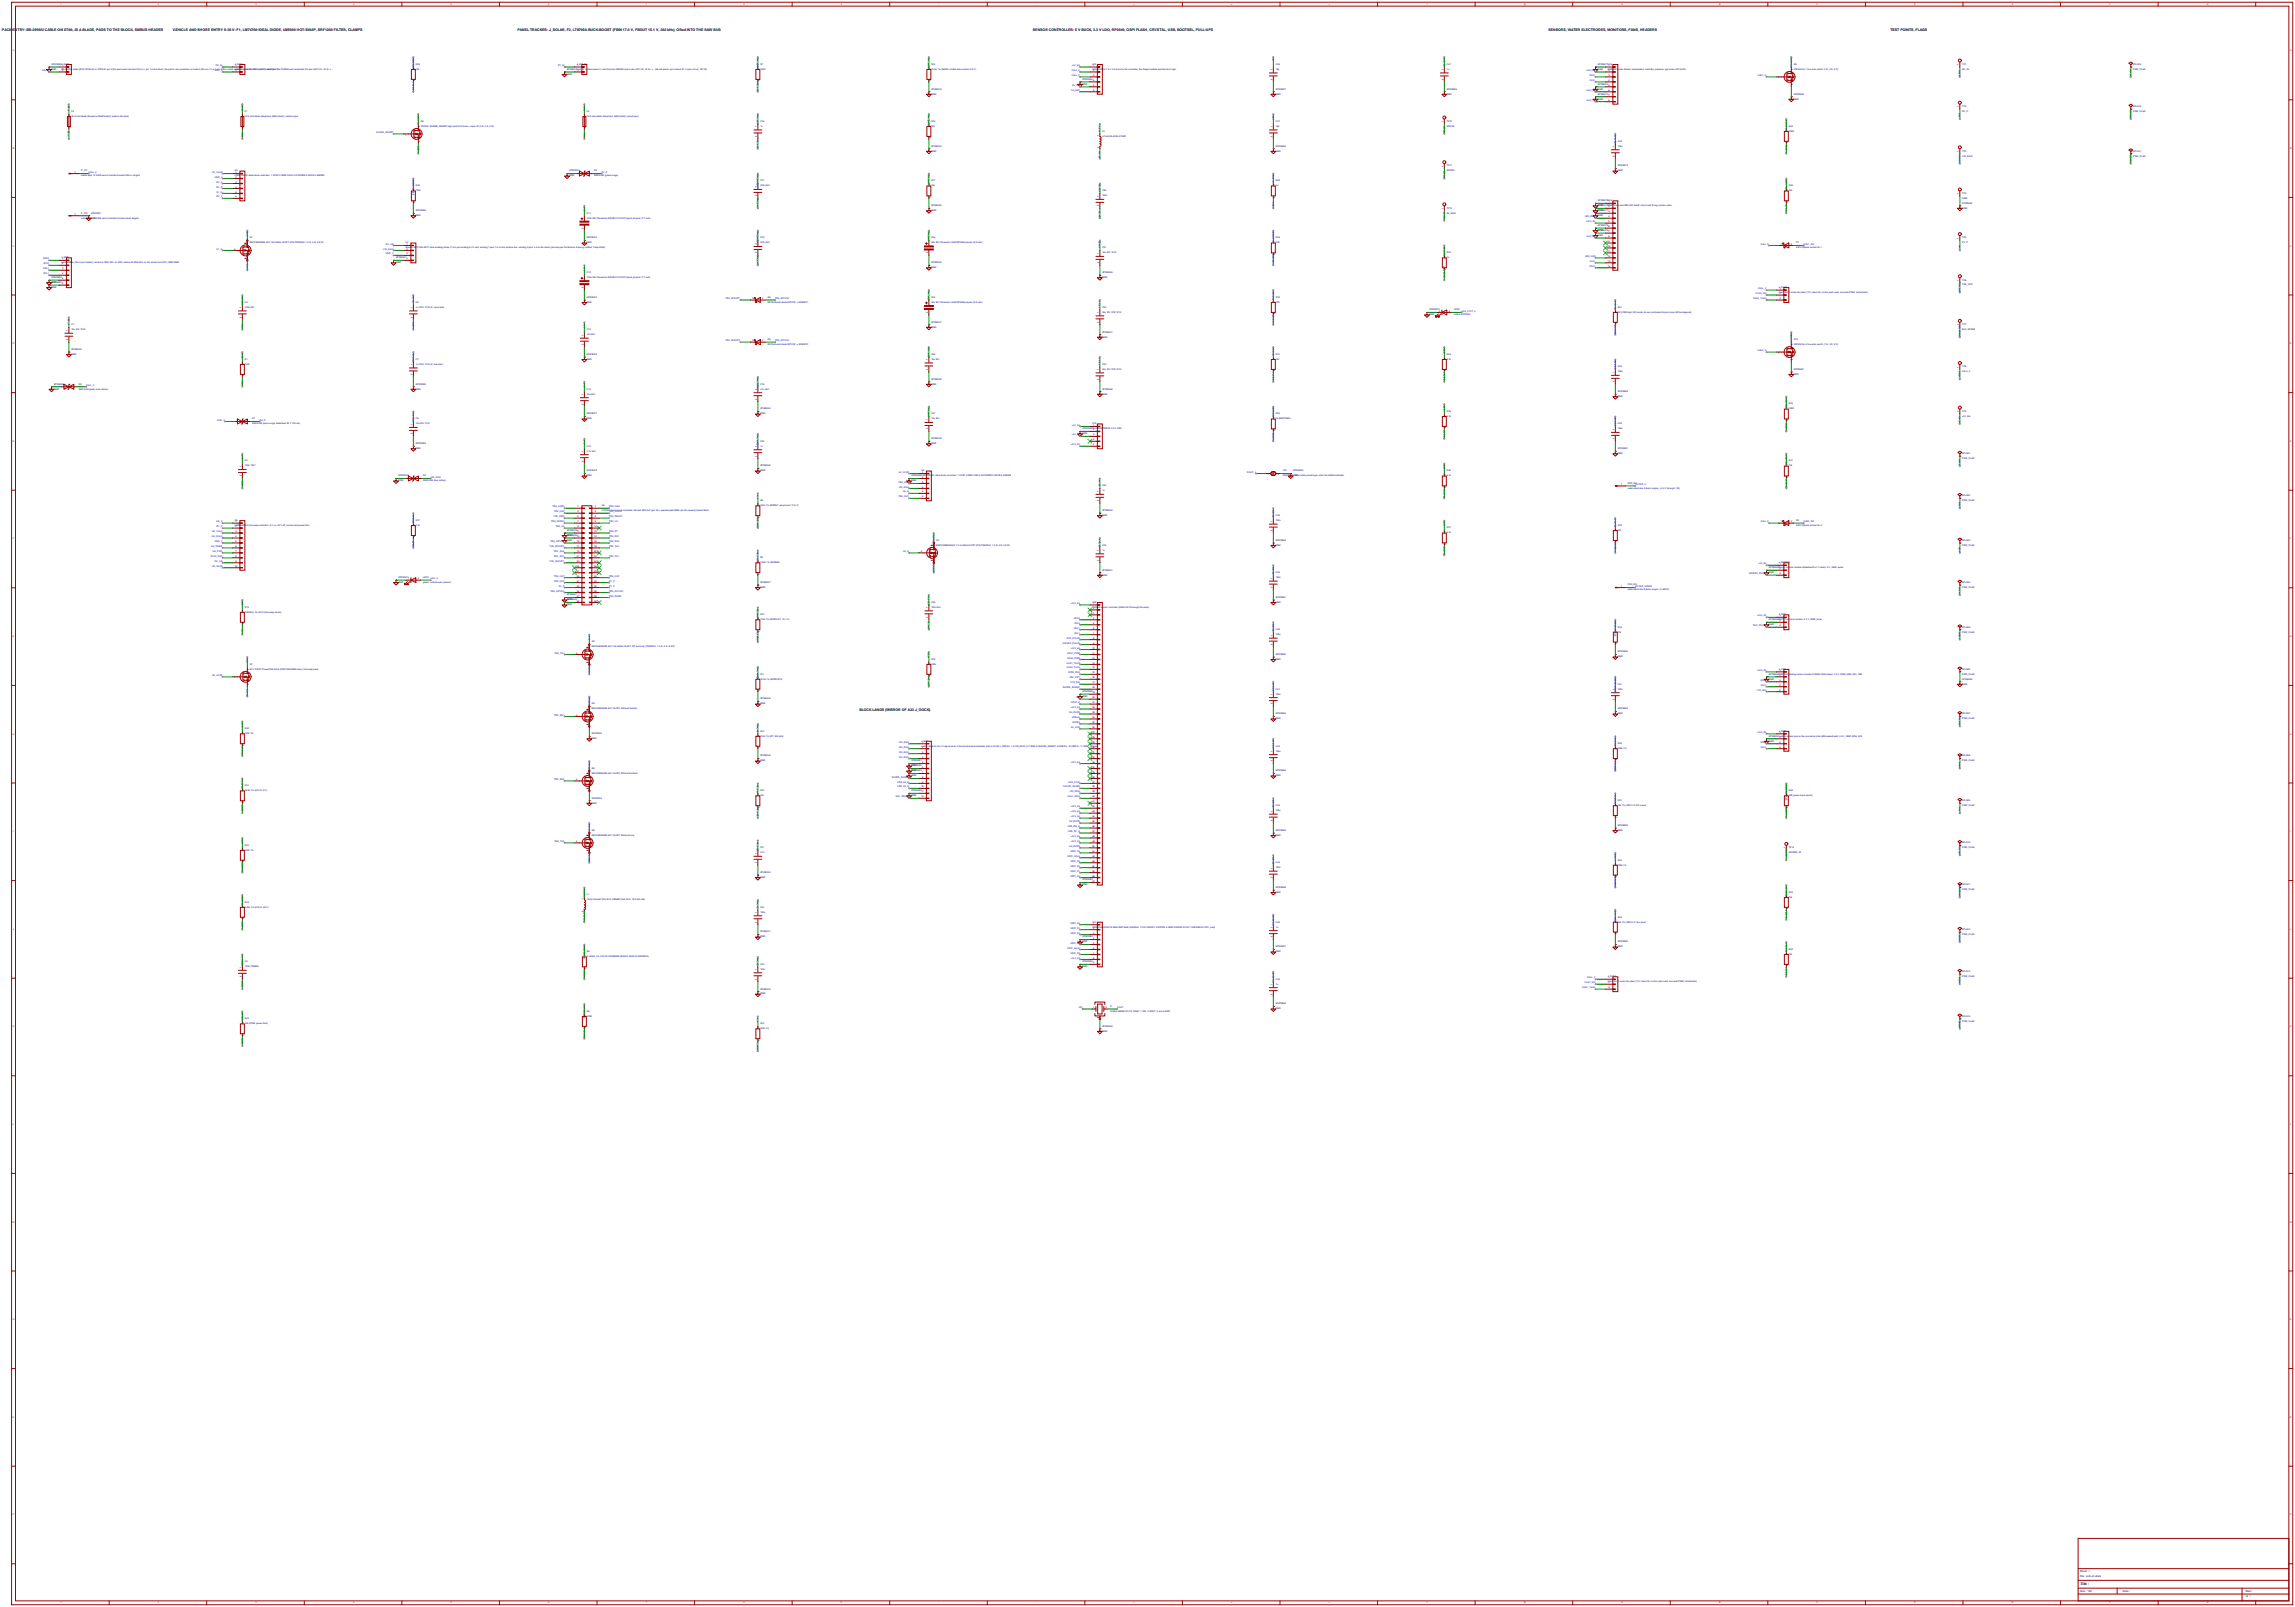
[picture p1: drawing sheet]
<svg xmlns="http://www.w3.org/2000/svg" width="1176mm" height="823mm" viewBox="0 0 1176 823" stroke-linecap="round" stroke-linejoin="round" font-family="sans-serif">
<defs><g id="words">
<g font-size="1.8">
<text x="1" y="16">PACK ENTRY: BB-2590/U CABLE ON XT60, 25 A BLADE, PADS TO THE BLOCK, SMBUS HEADER</text>
<text x="89" y="16">VEHICLE AND SHORE ENTRY 9-36 V: F1, LM74700 IDEAL DIODE, LM5069 HOT-SWAP, SRF1260 FILTER, CLAMPS</text>
<text x="265" y="16">PANEL TRACKER: J_SOLAR, F2, LT8705A BUCK-BOOST (FBIN 17.6 V, FBOUT 15.1 V, 202 kHz), ORed INTO THE RAW BUS</text>
<text x="529" y="16">SENSOR CONTROLLER: 5 V BUCK, 3.3 V LDO, RP2040, QSPI FLASH, CRYSTAL, USB, BOOTSEL, PULL-UPS</text>
<text x="793" y="16">SENSORS, WATER ELECTRODES, MONITORS, FANS, HEADERS</text>
<text x="969" y="16">TEST POINTS, FLAGS</text>
<text x="440" y="364">BLOCK LANDS (MIRROR OF A22 J_DOCK)</text>
</g>
<text font-size="1.8" fill="#000080" x="1066" y="812">Title :</text>
<g font-size="1.4" fill="#000080">
<text x="1066" y="808">File : pcb-e1-dock</text>
<text x="1066" y="805">Sheet : /</text>
<text x="1066" y="816">Size : &quot;A0&quot;</text>
<text x="1088" y="816">Date :</text>
<text x="1151" y="816">Rev :</text>
<text x="1151" y="818">Id : /</text>
</g>
<g font-size="1.2" fill="#a00000">
<text x="31" y="2">1</text>
<text x="81" y="2">2</text>
<text x="131" y="2">3</text>
<text x="181" y="2">4</text>
<text x="231" y="2">5</text>
<text x="281" y="2">6</text>
<text x="331" y="2">7</text>
<text x="381" y="2">8</text>
<text x="431" y="2">9</text>
<text x="481" y="2">:</text>
<text x="531" y="2">;</text>
<text x="581" y="2">&lt;</text>
<text x="631" y="2">=</text>
<text x="681" y="2">&gt;</text>
<text x="731" y="2">?</text>
<text x="781" y="2">@</text>
<text x="831" y="2">A</text>
<text x="881" y="2">B</text>
<text x="931" y="2">C</text>
<text x="981" y="2">D</text>
<text x="1031" y="2">E</text>
<text x="1081" y="2">F</text>
<text x="1131" y="2">G</text>
<text x="7" y="26">A</text>
<text x="1174" y="26">A</text>
<text x="7" y="76">B</text>
<text x="1174" y="76">B</text>
<text x="7" y="126">C</text>
<text x="1174" y="126">C</text>
<text x="7" y="176">D</text>
<text x="1174" y="176">D</text>
<text x="7" y="226">E</text>
<text x="1174" y="226">E</text>
<text x="7" y="276">F</text>
<text x="1174" y="276">F</text>
<text x="6" y="326">G</text>
<text x="1173" y="326">G</text>
<text x="7" y="376">H</text>
<text x="1174" y="376">H</text>
<text x="7" y="426">I</text>
<text x="1174" y="426">I</text>
<text x="7" y="476">J</text>
<text x="1174" y="476">J</text>
<text x="7" y="526">K</text>
<text x="1174" y="526">K</text>
<text x="7" y="576">L</text>
<text x="1174" y="576">L</text>
<text x="6" y="626">M</text>
<text x="1173" y="626">M</text>
<text x="7" y="676">N</text>
<text x="1174" y="676">N</text>
<text x="6" y="726">O</text>
<text x="1173" y="726">O</text>
<text x="7" y="776">P</text>
<text x="1174" y="776">P</text>
<text x="31" y="821">1</text>
<text x="81" y="821">2</text>
<text x="131" y="821">3</text>
<text x="181" y="821">4</text>
<text x="231" y="821">5</text>
<text x="281" y="821">6</text>
<text x="331" y="821">7</text>
<text x="381" y="821">8</text>
<text x="431" y="821">9</text>
<text x="481" y="821">:</text>
<text x="531" y="821">;</text>
<text x="581" y="821">&lt;</text>
<text x="631" y="821">=</text>
<text x="681" y="821">&gt;</text>
<text x="731" y="821">?</text>
<text x="781" y="821">@</text>
<text x="831" y="821">A</text>
<text x="881" y="821">B</text>
<text x="931" y="821">C</text>
<text x="981" y="821">D</text>
<text x="1031" y="821">E</text>
<text x="1081" y="821">F</text>
<text x="1131" y="821">G</text>
</g>
<g font-size="1.2" fill="#00f">
<text x="211" y="29" transform="rotate(90 211 29)">DCIN_PGD</text>
<text x="388" y="29" transform="rotate(90 388 29)">TRK_SW2</text>
<text x="476" y="29" transform="rotate(90 476 29)">TRK_SHDN</text>
<text x="652" y="29" transform="rotate(90 652 29)">XIN</text>
<text x="740" y="29" transform="rotate(90 740 29)">+3V3_E6</text>
<text x="917" y="29" transform="rotate(90 917 29)">FAN1_SW</text>
<text x="111" y="34">DC_IN</text>
<text x="286" y="34">PV_IN</text>
<text x="549" y="34">+5V_E6</text>
<text x="1004" y="36" transform="rotate(90 1004 36)">DC_IN</text>
<text x="1091" y="35" transform="rotate(90 1091 35)">+5V_E6</text>
<text x="22" y="36">CELL+</text>
<text x="110" y="36">GND_V</text>
<text x="388" y="42" transform="rotate(90 388 42)">TRK_CSN</text>
<text x="549" y="36">CELL_F</text>
<text x="549" y="39">CELL_F</text>
<text x="813" y="36">+3V3_E6</text>
<text x="815" y="39">SDA1</text>
<text x="815" y="41">SCL1</text>
<text x="901" y="39">FAN1_G</text>
<text x="211" y="42" transform="rotate(90 211 42)">+3V3_E6</text>
<text x="549" y="47">E6_BST</text>
<text x="550" y="44">E6_SW</text>
<text x="813" y="47">+3V3_E6</text>
<text x="35" y="53" transform="rotate(90 35 53)">CELL+</text>
<text x="124" y="53" transform="rotate(90 124 53)">DC_IN</text>
<text x="299" y="53" transform="rotate(90 299 53)">PV_IN</text>
<text x="813" y="52">+3V3_E6</text>
<text x="214" y="58" transform="rotate(90 214 58)">HS_UVLO</text>
<text x="388" y="58" transform="rotate(90 388 58)">TRK_CSP</text>
<text x="476" y="58" transform="rotate(90 476 58)">TRK_IMONI</text>
<text x="652" y="58" transform="rotate(90 652 58)">XOUT</text>
<text x="1004" y="58" transform="rotate(90 1004 58)">DC_P</text>
<text x="1091" y="56" transform="rotate(90 1091 56)">+3V3_E6</text>
<text x="563" y="64" transform="rotate(90 563 64)">E6_SW</text>
<text x="740" y="65" transform="rotate(90 740 65)">SWCLK</text>
<text x="915" y="61" transform="rotate(90 915 61)">FAN1_PWM</text>
<text x="35" y="67" transform="rotate(90 35 67)">CELL_F</text>
<text x="124" y="68" transform="rotate(90 124 68)">DC_F</text>
<text x="193" y="68">SHORE_INHIBIT</text>
<text x="299" y="68" transform="rotate(90 299 68)">PV_P</text>
<text x="388" y="71" transform="rotate(90 388 71)">TRK_CSN</text>
<text x="827" y="69" transform="rotate(90 827 69)">+3V3_E6</text>
<text x="214" y="75" transform="rotate(90 214 75)">GND_V</text>
<text x="563" y="77" transform="rotate(90 563 77)">+5V_E6</text>
<text x="915" y="74" transform="rotate(90 915 74)">FAN1_G</text>
<text x="1004" y="79" transform="rotate(90 1004 79)">VIN_RAW</text>
<text x="1091" y="79" transform="rotate(90 1091 79)">E6_DVDD</text>
<text x="45" y="88">CELL_F</text>
<text x="109" y="88">U3_VCAP</text>
<text x="308" y="88">PV_P</text>
<text x="388" y="89" transform="rotate(90 388 89)">TRK_BOOST1</text>
<text x="476" y="89" transform="rotate(90 476 89)">TRK_IMONO</text>
<text x="652" y="89" transform="rotate(90 652 89)">XOUT_R</text>
<text x="740" y="88" transform="rotate(90 740 88)">SWDIO</text>
<text x="110" y="91">GND_V</text>
<text x="111" y="94">DC_F</text>
<text x="211" y="91" transform="rotate(90 211 91)">SHORE_INHIBIT</text>
<text x="563" y="94" transform="rotate(90 563 94)">E6_BST</text>
<text x="915" y="91" transform="rotate(90 915 91)">FAN1_TACH</text>
<text x="111" y="96">DC_P</text>
<text x="111" y="99">Q1_G</text>
<text x="111" y="101">DC_F</text>
<text x="388" y="101" transform="rotate(90 388 101)">TRK_SW1</text>
<text x="299" y="105" transform="rotate(90 299 105)">PV_P</text>
<text x="563" y="108" transform="rotate(90 563 108)">E6_SW</text>
<text x="652" y="104" transform="rotate(90 652 104)">XOUT</text>
<text x="915" y="104" transform="rotate(90 915 104)">+3V3_E6</text>
<text x="740" y="109" transform="rotate(90 740 109)">E6_RUN</text>
<text x="812" y="111">IMU_INT1</text>
<text x="813" y="114">+3V3_E6</text>
<text x="126" y="118" transform="rotate(90 126 118)">DC_P</text>
<text x="388" y="118" transform="rotate(90 388 118)">TRK_BOOST2</text>
<text x="476" y="118" transform="rotate(90 476 118)">TRK_OUT</text>
<text x="652" y="118" transform="rotate(90 652 118)">USB_DP_R</text>
<text x="198" y="125">DC_HS</text>
<text x="563" y="123" transform="rotate(90 563 123)">CELL_F</text>
<text x="740" y="126" transform="rotate(90 740 126)">LED_STAT</text>
<text x="813" y="121">+3V3_E6</text>
<text x="902" y="125">CELL_F</text>
<text x="924" y="125">FAN1_SW</text>
<text x="1004" y="125" transform="rotate(90 1004 125)">PV_P</text>
<text x="111" y="128">Q1_G</text>
<text x="196" y="128">VIN_RAW</text>
<text x="198" y="130">GND_V</text>
<text x="388" y="130" transform="rotate(90 388 130)">TRK_SW2</text>
<text x="652" y="130" transform="rotate(90 652 130)">USB_E6_P</text>
<text x="812" y="132">IMU_CSB</text>
<text x="22" y="133">SDA0</text>
<text x="22" y="138">SDA1</text>
<text x="22" y="135">SCL0</text>
<text x="126" y="135" transform="rotate(90 126 135)">DC_F</text>
<text x="299" y="136" transform="rotate(90 299 136)">PV_P</text>
<text x="740" y="136" transform="rotate(90 740 136)">LED_STAT_A</text>
<text x="815" y="137">SDA1</text>
<text x="815" y="134">SCL1</text>
<text x="22" y="141">SCL1</text>
<text x="476" y="149" transform="rotate(90 476 149)">TRK_OUT</text>
<text x="652" y="149" transform="rotate(90 652 149)">USB_DM_R</text>
<text x="901" y="148">CELL_F</text>
<text x="1004" y="145" transform="rotate(90 1004 145)">TRK_OUT</text>
<text x="124" y="151" transform="rotate(90 124 151)">U3_VCAP</text>
<text x="211" y="151" transform="rotate(90 211 151)">DC_HS</text>
<text x="372" y="153">TRK_BOOST1</text>
<text x="397" y="153">TRK_INTVCC</text>
<text x="563" y="154" transform="rotate(90 563 154)">+5V_E6</text>
<text x="827" y="154" transform="rotate(90 827 154)">+3V3_E6</text>
<text x="899" y="153">FAN2_TACH</text>
<text x="900" y="151">FAN2_SW</text>
<text x="652" y="160" transform="rotate(90 652 160)">USB_E6_N</text>
<text x="749" y="160">LED_STAT_A</text>
<text x="35" y="163" transform="rotate(90 35 163)">CELL_F</text>
<text x="124" y="166" transform="rotate(90 124 166)">DC_F</text>
<text x="211" y="165" transform="rotate(90 211 165)">GND_V</text>
<text x="299" y="165" transform="rotate(90 299 165)">PV_P</text>
<text x="827" y="166" transform="rotate(90 827 166)">IMU_CSB</text>
<text x="1004" y="166" transform="rotate(90 1004 166)">BLK_SPARE</text>
<text x="917" y="170" transform="rotate(90 917 170)">FAN2_SW</text>
<text x="372" y="175">TRK_BOOST2</text>
<text x="397" y="175">TRK_INTVCC</text>
<text x="476" y="178" transform="rotate(90 476 178)">TRK_OUT</text>
<text x="652" y="178" transform="rotate(90 652 178)">E6_RUN</text>
<text x="740" y="178" transform="rotate(90 740 178)">SDA0</text>
<text x="901" y="180">FAN2_G</text>
<text x="124" y="180" transform="rotate(90 124 180)">Q1_G</text>
<text x="211" y="180" transform="rotate(90 211 180)">VIN_RAW</text>
<text x="563" y="183" transform="rotate(90 563 183)">+5V_E6</text>
<text x="827" y="184" transform="rotate(90 827 184)">+3V3_E6</text>
<text x="652" y="191" transform="rotate(90 652 191)">+3V3_E6</text>
<text x="740" y="191" transform="rotate(90 740 191)">+3V3_E6</text>
<text x="1004" y="190" transform="rotate(90 1004 190)">CELL_F</text>
<text x="44" y="198">CELL_F</text>
<text x="124" y="195" transform="rotate(90 124 195)">DC_F</text>
<text x="299" y="196" transform="rotate(90 299 196)">PV_P</text>
<text x="388" y="193" transform="rotate(90 388 193)">TRK_INTVCC</text>
<text x="915" y="203" transform="rotate(90 915 203)">FAN2_PWM</text>
<text x="476" y="208" transform="rotate(90 476 208)">TRK_OUT</text>
<text x="652" y="208" transform="rotate(90 652 208)">QSPI_SS</text>
<text x="740" y="207" transform="rotate(90 740 207)">SCL0</text>
<text x="111" y="215">GND_V</text>
<text x="133" y="215">DC_P</text>
<text x="211" y="211" transform="rotate(90 211 211)">VIN_RAW</text>
<text x="827" y="213" transform="rotate(90 827 213)">+3V3_E6</text>
<text x="1004" y="213" transform="rotate(90 1004 213)">+5V_E6</text>
<text x="549" y="218">+5V_E6</text>
<text x="652" y="222" transform="rotate(90 652 222)">BOOT_J</text>
<text x="740" y="220" transform="rotate(90 740 220)">+3V3_E6</text>
<text x="915" y="217" transform="rotate(90 915 217)">FAN2_G</text>
<text x="299" y="225" transform="rotate(90 299 225)">PV_P</text>
<text x="388" y="222" transform="rotate(90 388 222)">TRK_LDO33</text>
<text x="549" y="223">+5V_E6</text>
<text x="124" y="232" transform="rotate(90 124 232)">DC_P</text>
<text x="549" y="228">+3V3_E6</text>
<text x="915" y="232" transform="rotate(90 915 232)">FAN2_TACH</text>
<text x="740" y="238" transform="rotate(90 740 238)">SDA1</text>
<text x="1004" y="235" transform="rotate(90 1004 235)">DC_IN</text>
<text x="221" y="245">VIN_RAW</text>
<text x="461" y="242">U4_VCAP</text>
<text x="563" y="245" transform="rotate(90 563 245)">+5V_E6</text>
<text x="639" y="242">BOOT_J</text>
<text x="915" y="245" transform="rotate(90 915 245)">+3V3_E6</text>
<text x="124" y="246" transform="rotate(90 124 246)">GND_V</text>
<text x="460" y="247">TRK_OUT</text>
<text x="461" y="250">VIN_RAW</text>
<text x="740" y="251" transform="rotate(90 740 251)">+3V3_E6</text>
<text x="838" y="248">WATER_A</text>
<text x="388" y="253" transform="rotate(90 388 253)">PV_P</text>
<text x="460" y="255">TRK_OUT</text>
<text x="463" y="252">Q2_G</text>
<text x="1004" y="257" transform="rotate(90 1004 257)">DC_F</text>
<text x="211" y="263" transform="rotate(90 211 263)">VIN_RAW</text>
<text x="283" y="260">TRK_SHDN</text>
<text x="284" y="262">TRK_CSP</text>
<text x="312" y="260">TRK_CSN</text>
<text x="312" y="262">TRK_LDO33</text>
<text x="652" y="260" transform="rotate(90 652 260)">+3V3_E6</text>
<text x="111" y="268">HS_S</text>
<text x="282" y="268">TRK_IMONO</text>
<text x="284" y="265">TRK_FBIN</text>
<text x="312" y="265">TRK_FBOUT</text>
<text x="312" y="268">TRK_VC</text>
<text x="388" y="265" transform="rotate(90 388 265)">TRK_FBIN</text>
<text x="740" y="267" transform="rotate(90 740 267)">SCL1</text>
<text x="827" y="265" transform="rotate(90 827 265)">+3V3_E6</text>
<text x="902" y="268">CELL_F</text>
<text x="924" y="268">FAN2_SW</text>
<text x="109" y="275">HS_OVLO</text>
<text x="109" y="273">HS_UVLO</text>
<text x="111" y="270">DC_P</text>
<text x="285" y="270">TRK_SS</text>
<text x="312" y="273">TRK_RT</text>
<text x="312" y="275">TRK_BG1</text>
<text x="478" y="273" transform="rotate(90 478 273)">VIN_RAW</text>
<text x="563" y="276" transform="rotate(90 563 276)">+3V3_E6</text>
<text x="108" y="280">HS_TIMER</text>
<text x="110" y="278">GND_V</text>
<text x="211" y="277" transform="rotate(90 211 277)">LED_A</text>
<text x="282" y="280">TRK_BOOST2</text>
<text x="282" y="278">TRK_INTVCC</text>
<text x="312" y="278">TRK_BG2</text>
<text x="312" y="280">TRK_TG2</text>
<text x="388" y="282" transform="rotate(90 388 282)">TRK_FBIN</text>
<text x="740" y="280" transform="rotate(90 740 280)">+3V3_E6</text>
<text x="827" y="278" transform="rotate(90 827 278)">WATER_A</text>
<text x="1004" y="280" transform="rotate(90 1004 280)">DC_P</text>
<text x="108" y="285">DCIN_PGD</text>
<text x="109" y="283">HS_PWR</text>
<text x="110" y="288">DC_HS</text>
<text x="282" y="288">TRK_BOOST1</text>
<text x="284" y="283">TRK_SW2</text>
<text x="284" y="285">TRK_SW1</text>
<text x="312" y="285">TRK_TG1</text>
<text x="463" y="283">Q2_G</text>
<text x="109" y="290">HS_GATE</text>
<text x="478" y="288" transform="rotate(90 478 288)">TRK_OUT</text>
<text x="652" y="290" transform="rotate(90 652 290)">+3V3_E6</text>
<text x="901" y="289">+5V_E6</text>
<text x="221" y="297">LED_A</text>
<text x="284" y="295">TRK_OUT</text>
<text x="284" y="298">TRK_OUT</text>
<text x="312" y="295">TRK_OUT</text>
<text x="312" y="298">PV_P</text>
<text x="896" y="294">GEIGER_PULSE</text>
<text x="282" y="303">TRK_INTVCC</text>
<text x="286" y="301">PV_P</text>
<text x="312" y="301">PV_P</text>
<text x="312" y="303">TRK_INTVCC</text>
<text x="312" y="306">TRK_IMONI</text>
<text x="476" y="305" transform="rotate(90 476 305)">U4_VCAP</text>
<text x="838" y="301">WATER_SENSE</text>
<text x="1004" y="301" transform="rotate(90 1004 301)">DC_HS</text>
<text x="124" y="307" transform="rotate(90 124 307)">DC_P</text>
<text x="388" y="311" transform="rotate(90 388 311)">TRK_OUT</text>
<text x="549" y="309">+3V3_E6</text>
<text x="476" y="317" transform="rotate(90 476 317)">TRK_OUT</text>
<text x="550" y="317">SDA0</text>
<text x="827" y="318" transform="rotate(90 827 318)">WATER_SENSE</text>
<text x="900" y="316">+3V3_E6</text>
<text x="124" y="322" transform="rotate(90 124 322)">HS_S</text>
<text x="388" y="322" transform="rotate(90 388 322)">TRK_FBOUT</text>
<text x="550" y="322">SDA1</text>
<text x="551" y="320">SCL0</text>
<text x="652" y="319" transform="rotate(90 652 319)">+3V3_E6</text>
<text x="898" y="321">DCF_PULSE</text>
<text x="1004" y="324" transform="rotate(90 1004 324)">GND_V</text>
<text x="302" y="325" transform="rotate(90 302 325)">PV_P</text>
<text x="545" y="330">GEIGER_PULSE</text>
<text x="547" y="327">DCF_PULSE</text>
<text x="551" y="325">SCL1</text>
<text x="284" y="335">TRK_TG1</text>
<text x="476" y="334" transform="rotate(90 476 334)">Q2_G</text>
<text x="547" y="335">FAN1_PWM</text>
<text x="549" y="332">+3V3_E6</text>
<text x="126" y="337" transform="rotate(90 126 337)">HS_S</text>
<text x="302" y="340" transform="rotate(90 302 340)">TRK_SW1</text>
<text x="388" y="342" transform="rotate(90 388 342)">TRK_FBOUT</text>
<text x="547" y="340">FAN1_TACH</text>
<text x="547" y="337">FAN2_PWM</text>
<text x="109" y="346">HS_GATE</text>
<text x="476" y="346" transform="rotate(90 476 346)">TRK_OUT</text>
<text x="547" y="342">FAN2_TACH</text>
<text x="548" y="345">DCIN_PGD</text>
<text x="548" y="348">IMU_INT1</text>
<text x="827" y="347" transform="rotate(90 827 347)">WATER_SENSE</text>
<text x="900" y="344">+3V3_E6</text>
<text x="126" y="353" transform="rotate(90 126 353)">DC_HS</text>
<text x="545" y="353">SHORE_INHIBIT</text>
<text x="549" y="350">LTG_IRQ</text>
<text x="652" y="349" transform="rotate(90 652 349)">+3V3_E6</text>
<text x="900" y="354">LTG_IRQ</text>
<text x="902" y="349">SDA1</text>
<text x="902" y="351">SCL1</text>
<text x="302" y="357" transform="rotate(90 302 357)">TRK_SW1</text>
<text x="552" y="358">XIN</text>
<text x="548" y="365">E6_DVDD</text>
<text x="549" y="363">+3V3_E6</text>
<text x="549" y="360">XOUT_R</text>
<text x="124" y="370" transform="rotate(90 124 370)">DC_P</text>
<text x="284" y="367">TRK_BG1</text>
<text x="388" y="371" transform="rotate(90 388 371)">TRK_RT</text>
<text x="549" y="368">SWCLK</text>
<text x="550" y="370">SWDIO</text>
<text x="1004" y="367" transform="rotate(90 1004 367)">VIN_RAW</text>
<text x="549" y="373">E6_RUN</text>
<text x="827" y="377" transform="rotate(90 827 377)">VIN_RAW</text>
<text x="900" y="375">+3V3_E6</text>
<text x="124" y="382" transform="rotate(90 124 382)">HS_UVLO</text>
<text x="461" y="381">VIN_RAW</text>
<text x="461" y="383">VIN_RAW</text>
<text x="652" y="378" transform="rotate(90 652 378)">+3V3_E6</text>
<text x="902" y="381">SDA1</text>
<text x="902" y="383">SCL1</text>
<text x="302" y="390" transform="rotate(90 302 390)">TRK_SW2</text>
<text x="461" y="386">VIN_RAW</text>
<text x="461" y="388">VIN_RAW</text>
<text x="827" y="390" transform="rotate(90 827 390)">VIN_MON</text>
<text x="549" y="391">+3V3_E6</text>
<text x="1004" y="390" transform="rotate(90 1004 390)">PV_IN</text>
<text x="124" y="399" transform="rotate(90 124 399)">HS_UVLO</text>
<text x="284" y="400">TRK_BG2</text>
<text x="388" y="401" transform="rotate(90 388 401)">TRK_VC</text>
<text x="457" y="398">SHORE_INHIBIT</text>
<text x="460" y="401">USB_E6_P</text>
<text x="548" y="401">LED_STAT</text>
<text x="915" y="401" transform="rotate(90 915 401)">GEIGER_PULSE</text>
<text x="460" y="403">USB_E6_N</text>
<text x="545" y="403">WATER_SENSE</text>
<text x="548" y="406">VIN_MON</text>
<text x="827" y="406" transform="rotate(90 827 406)">VIN_MON</text>
<text x="124" y="413" transform="rotate(90 124 413)">GND_V</text>
<text x="388" y="413" transform="rotate(90 388 413)">TRK_VCC1</text>
<text x="459" y="409">BLK_SPARE</text>
<text x="547" y="409">CELL_MON</text>
<text x="549" y="414">+3V3_E6</text>
<text x="652" y="409" transform="rotate(90 652 409)">+3V3_E6</text>
<text x="915" y="413" transform="rotate(90 915 413)">GEIGER_IN</text>
<text x="1004" y="414" transform="rotate(90 1004 414)">PV_P</text>
<text x="549" y="416">+3V3_E6</text>
<text x="549" y="419">+3V3_E6</text>
<text x="302" y="422" transform="rotate(90 302 422)">TRK_OUT</text>
<text x="547" y="424">USB_DM_R</text>
<text x="548" y="421">E6_DVDD</text>
<text x="124" y="429" transform="rotate(90 124 429)">DC_P</text>
<text x="284" y="431">TRK_TG2</text>
<text x="388" y="431" transform="rotate(90 388 431)">TRK_VCC1</text>
<text x="547" y="426">USB_DP_R</text>
<text x="549" y="429">+3V3_E6</text>
<text x="549" y="431">+3V3_E6</text>
<text x="302" y="437" transform="rotate(90 302 437)">TRK_SW2</text>
<text x="548" y="434">E6_DVDD</text>
<text x="549" y="436">QSPI_D3</text>
<text x="827" y="437" transform="rotate(90 827 437)">CELL_F</text>
<text x="915" y="434" transform="rotate(90 915 434)">GEIGER_IN</text>
<text x="1004" y="433" transform="rotate(90 1004 433)">TRK_OUT</text>
<text x="124" y="442" transform="rotate(90 124 442)">HS_OVLO</text>
<text x="547" y="439">QSPI_SCLK</text>
<text x="549" y="442">QSPI_D0</text>
<text x="652" y="438" transform="rotate(90 652 438)">+3V3_E6</text>
<text x="549" y="449">QSPI_SS</text>
<text x="549" y="444">QSPI_D2</text>
<text x="549" y="447">QSPI_D1</text>
<text x="827" y="448" transform="rotate(90 827 448)">CELL_MON</text>
<text x="299" y="455" transform="rotate(90 299 455)">TRK_SW1</text>
<text x="915" y="453" transform="rotate(90 915 453)">DCF_PULSE</text>
<text x="1004" y="453" transform="rotate(90 1004 453)">TRK_INTVCC</text>
<text x="124" y="459" transform="rotate(90 124 459)">HS_OVLO</text>
<text x="388" y="461" transform="rotate(90 388 461)">TRK_VC</text>
<text x="299" y="465" transform="rotate(90 299 465)">TRK_LSENSE</text>
<text x="827" y="466" transform="rotate(90 827 466)">CELL_MON</text>
<text x="915" y="466" transform="rotate(90 915 466)">+3V3_E6</text>
<text x="124" y="472" transform="rotate(90 124 472)">GND_V</text>
<text x="549" y="473">QSPI_SS</text>
<text x="652" y="469" transform="rotate(90 652 469)">E6_DVDD</text>
<text x="549" y="476">QSPI_D1</text>
<text x="549" y="478">QSPI_D2</text>
<text x="1004" y="476" transform="rotate(90 1004 476)">TRK_LDO33</text>
<text x="299" y="484" transform="rotate(90 299 484)">TRK_LSENSE</text>
<text x="547" y="486">QSPI_SCLK</text>
<text x="549" y="483">QSPI_D0</text>
<text x="915" y="483" transform="rotate(90 915 483)">LTG_IRQ</text>
<text x="124" y="489" transform="rotate(90 124 489)">HS_TIMER</text>
<text x="388" y="490" transform="rotate(90 388 490)">TRK_SS</text>
<text x="549" y="489">QSPI_D3</text>
<text x="549" y="491">+3V3_E6</text>
<text x="299" y="496" transform="rotate(90 299 496)">TRK_SW2</text>
<text x="652" y="498" transform="rotate(90 652 498)">E6_DVDD</text>
<text x="915" y="496" transform="rotate(90 915 496)">+3V3_E6</text>
<text x="124" y="503" transform="rotate(90 124 503)">GND_V</text>
<text x="812" y="504">FAN1_SW</text>
<text x="813" y="501">CELL_F</text>
<text x="1004" y="501" transform="rotate(90 1004 501)">CELL+</text>
<text x="811" y="506">FAN1_TACH</text>
<text x="299" y="514" transform="rotate(90 299 514)">TRK_LSENSE</text>
<text x="124" y="518" transform="rotate(90 124 518)">HS_PWR</text>
<text x="388" y="521" transform="rotate(90 388 521)">PV_P</text>
<text x="553" y="516">XIN</text>
<text x="573" y="516">XOUT</text>
<text x="299" y="527" transform="rotate(90 299 527)">TRK_CSP</text>
<text x="1004" y="523" transform="rotate(90 1004 523)">CELL_F</text>
<text x="124" y="532" transform="rotate(90 124 532)">GND_V</text>
<text x="388" y="532" transform="rotate(90 388 532)">TRK_SHDN</text>
</g>
<g font-size="1.2">
<text x="26" y="35" transform="rotate(-90 26 35)">1</text>
<text x="32" y="34">1</text>
<text x="121" y="34">1</text>
<text x="213" y="35" transform="rotate(-90 213 35)">1</text>
<text x="296" y="34">1</text>
<text x="389" y="35" transform="rotate(-90 389 35)">1</text>
<text x="477" y="35" transform="rotate(-90 477 35)">1</text>
<text x="560" y="34">1</text>
<text x="818" y="35" transform="rotate(-90 818 35)">1</text>
<text x="824" y="34">1</text>
<text x="919" y="36" transform="rotate(-90 919 36)">3</text>
<text x="1004" y="33" transform="rotate(-90 1004 33)">1</text>
<text x="1093" y="35" transform="rotate(-90 1093 35)">1</text>
<text x="32" y="36">2</text>
<text x="121" y="36">2</text>
<text x="213" y="42" transform="rotate(-90 213 42)">2</text>
<text x="290" y="37" transform="rotate(-90 290 37)">1</text>
<text x="296" y="36">2</text>
<text x="389" y="42" transform="rotate(-90 389 42)">2</text>
<text x="477" y="42" transform="rotate(-90 477 42)">2</text>
<text x="560" y="36">2</text>
<text x="560" y="39">3</text>
<text x="560" y="41">4</text>
<text x="652" y="41" transform="rotate(-90 652 41)">2</text>
<text x="652" y="36" transform="rotate(-90 652 36)">1</text>
<text x="740" y="41" transform="rotate(-90 740 41)">2</text>
<text x="740" y="36" transform="rotate(-90 740 36)">1</text>
<text x="824" y="36">2</text>
<text x="824" y="39">3</text>
<text x="824" y="41">4</text>
<text x="911" y="40">1</text>
<text x="477" y="47" transform="rotate(-90 477 47)">1</text>
<text x="554" y="42" transform="rotate(-90 554 42)">1</text>
<text x="560" y="44">5</text>
<text x="560" y="47">6</text>
<text x="653" y="47" transform="rotate(-90 653 47)">1</text>
<text x="741" y="47" transform="rotate(-90 741 47)">1</text>
<text x="818" y="45" transform="rotate(-90 818 45)">1</text>
<text x="824" y="44">5</text>
<text x="824" y="47">6</text>
<text x="919" y="44" transform="rotate(-90 919 44)">2</text>
<text x="818" y="50" transform="rotate(-90 818 50)">1</text>
<text x="824" y="49">7</text>
<text x="824" y="52">8</text>
<text x="919" y="50" transform="rotate(-90 919 50)">1</text>
<text x="36" y="59" transform="rotate(-90 36 59)">1</text>
<text x="125" y="59" transform="rotate(-90 125 59)">1</text>
<text x="300" y="59" transform="rotate(-90 300 59)">1</text>
<text x="1004" y="55" transform="rotate(-90 1004 55)">1</text>
<text x="1093" y="56" transform="rotate(-90 1093 56)">1</text>
<text x="36" y="66" transform="rotate(-90 36 66)">2</text>
<text x="125" y="66" transform="rotate(-90 125 66)">2</text>
<text x="215" y="65" transform="rotate(-90 215 65)">3</text>
<text x="300" y="66" transform="rotate(-90 300 66)">2</text>
<text x="388" y="65" transform="rotate(-90 388 65)">1</text>
<text x="477" y="64" transform="rotate(-90 477 64)">1</text>
<text x="652" y="65" transform="rotate(-90 652 65)">1</text>
<text x="740" y="63" transform="rotate(-90 740 63)">1</text>
<text x="208" y="69">1</text>
<text x="388" y="70" transform="rotate(-90 388 70)">2</text>
<text x="477" y="71" transform="rotate(-90 477 71)">2</text>
<text x="563" y="70" transform="rotate(-90 563 70)">1</text>
<text x="652" y="70" transform="rotate(-90 652 70)">2</text>
<text x="916" y="67" transform="rotate(-90 916 67)">1</text>
<text x="215" y="73" transform="rotate(-90 215 73)">2</text>
<text x="477" y="77" transform="rotate(-90 477 77)">1</text>
<text x="563" y="76" transform="rotate(-90 563 76)">2</text>
<text x="653" y="77" transform="rotate(-90 653 77)">1</text>
<text x="827" y="75" transform="rotate(-90 827 75)">1</text>
<text x="916" y="73" transform="rotate(-90 916 73)">2</text>
<text x="1004" y="78" transform="rotate(-90 1004 78)">1</text>
<text x="827" y="80" transform="rotate(-90 827 80)">2</text>
<text x="1093" y="79" transform="rotate(-90 1093 79)">1</text>
<text x="38" y="88">1</text>
<text x="121" y="88">1</text>
<text x="291" y="89" transform="rotate(-90 291 89)">1</text>
<text x="297" y="88">1</text>
<text x="302" y="88">2</text>
<text x="740" y="85" transform="rotate(-90 740 85)">1</text>
<text x="829" y="87" transform="rotate(-90 829 87)">1</text>
<text x="121" y="91">2</text>
<text x="121" y="94">3</text>
<text x="388" y="96" transform="rotate(-90 388 96)">1</text>
<text x="477" y="95" transform="rotate(-90 477 95)">1</text>
<text x="653" y="95" transform="rotate(-90 653 95)">1</text>
<text x="121" y="96">4</text>
<text x="121" y="99">5</text>
<text x="121" y="101">6</text>
<text x="213" y="98" transform="rotate(-90 213 98)">1</text>
<text x="388" y="101" transform="rotate(-90 388 101)">2</text>
<text x="477" y="101" transform="rotate(-90 477 101)">2</text>
<text x="563" y="101" transform="rotate(-90 563 101)">1</text>
<text x="653" y="101" transform="rotate(-90 653 101)">2</text>
<text x="916" y="98" transform="rotate(-90 916 98)">1</text>
<text x="1004" y="99" transform="rotate(-90 1004 99)">1</text>
<text x="213" y="104" transform="rotate(-90 213 104)">2</text>
<text x="477" y="107" transform="rotate(-90 477 107)">1</text>
<text x="563" y="106" transform="rotate(-90 563 106)">2</text>
<text x="740" y="107" transform="rotate(-90 740 107)">1</text>
<text x="818" y="107" transform="rotate(-90 818 107)">1</text>
<text x="818" y="104" transform="rotate(-90 818 104)">1</text>
<text x="824" y="104">1</text>
<text x="824" y="106">2</text>
<text x="916" y="104" transform="rotate(-90 916 104)">2</text>
<text x="1005" y="106" transform="rotate(-90 1005 106)">1</text>
<text x="38" y="110">1</text>
<text x="46" y="111" transform="rotate(-90 46 111)">1</text>
<text x="213" y="110" transform="rotate(-90 213 110)">1</text>
<text x="299" y="112" transform="rotate(-90 299 112)">1</text>
<text x="818" y="110" transform="rotate(-90 818 110)">1</text>
<text x="824" y="109">3</text>
<text x="824" y="111">4</text>
<text x="824" y="114">5</text>
<text x="299" y="117" transform="rotate(-90 299 117)">2</text>
<text x="818" y="120" transform="rotate(-90 818 120)">1</text>
<text x="818" y="117" transform="rotate(-90 818 117)">1</text>
<text x="824" y="116">6</text>
<text x="824" y="119">7</text>
<text x="126" y="125" transform="rotate(-90 126 125)">5</text>
<text x="126" y="125" transform="rotate(-90 126 125)">6</text>
<text x="126" y="125" transform="rotate(-90 126 125)">7</text>
<text x="126" y="125" transform="rotate(-90 126 125)">8</text>
<text x="208" y="125">1</text>
<text x="300" y="124" transform="rotate(-90 300 124)">1</text>
<text x="388" y="125" transform="rotate(-90 388 125)">1</text>
<text x="476" y="125" transform="rotate(-90 476 125)">1</text>
<text x="653" y="124" transform="rotate(-90 653 124)">1</text>
<text x="824" y="121">8</text>
<text x="824" y="124">9</text>
<text x="913" y="125">1</text>
<text x="918" y="125">2</text>
<text x="1004" y="122" transform="rotate(-90 1004 122)">1</text>
<text x="120" y="128">4</text>
<text x="208" y="128">2</text>
<text x="208" y="130">3</text>
<text x="388" y="130" transform="rotate(-90 388 130)">2</text>
<text x="476" y="130" transform="rotate(-90 476 130)">2</text>
<text x="563" y="130" transform="rotate(-90 563 130)">1</text>
<text x="653" y="131" transform="rotate(-90 653 131)">2</text>
<text x="741" y="132" transform="rotate(-90 741 132)">1</text>
<text x="824" y="127">10</text>
<text x="824" y="129">11</text>
<text x="824" y="132">12</text>
<text x="32" y="133">1</text>
<text x="32" y="135">2</text>
<text x="32" y="138">3</text>
<text x="126" y="132" transform="rotate(-90 126 132)">1</text>
<text x="126" y="132" transform="rotate(-90 126 132)">2</text>
<text x="126" y="132" transform="rotate(-90 126 132)">3</text>
<text x="202" y="134" transform="rotate(-90 202 134)">1</text>
<text x="208" y="133">4</text>
<text x="477" y="136" transform="rotate(-90 477 136)">1</text>
<text x="563" y="135" transform="rotate(-90 563 135)">2</text>
<text x="824" y="134">13</text>
<text x="824" y="137">14</text>
<text x="26" y="144" transform="rotate(-90 26 144)">1</text>
<text x="32" y="141">4</text>
<text x="32" y="143">5</text>
<text x="299" y="143" transform="rotate(-90 299 143)">1</text>
<text x="564" y="141" transform="rotate(-90 564 141)">1</text>
<text x="741" y="138" transform="rotate(-90 741 138)">2</text>
<text x="1004" y="144" transform="rotate(-90 1004 144)">1</text>
<text x="26" y="146" transform="rotate(-90 26 146)">1</text>
<text x="32" y="146">6</text>
<text x="299" y="148" transform="rotate(-90 299 148)">2</text>
<text x="912" y="148">1</text>
<text x="300" y="154" transform="rotate(-90 300 154)">1</text>
<text x="386" y="153">1</text>
<text x="391" y="153">2</text>
<text x="476" y="155" transform="rotate(-90 476 155)">1</text>
<text x="653" y="155" transform="rotate(-90 653 155)">1</text>
<text x="912" y="151">2</text>
<text x="912" y="153">3</text>
<text x="124" y="158" transform="rotate(-90 124 158)">1</text>
<text x="211" y="158" transform="rotate(-90 211 158)">1</text>
<text x="476" y="160" transform="rotate(-90 476 160)">2</text>
<text x="563" y="160" transform="rotate(-90 563 160)">1</text>
<text x="653" y="161" transform="rotate(-90 653 161)">2</text>
<text x="732" y="160" transform="rotate(-90 732 160)">1</text>
<text x="737" y="160">1</text>
<text x="742" y="160">2</text>
<text x="829" y="160" transform="rotate(-90 829 160)">1</text>
<text x="124" y="163" transform="rotate(-90 124 163)">2</text>
<text x="211" y="163" transform="rotate(-90 211 163)">2</text>
<text x="477" y="167" transform="rotate(-90 477 167)">1</text>
<text x="563" y="165" transform="rotate(-90 563 165)">2</text>
<text x="829" y="166" transform="rotate(-90 829 166)">2</text>
<text x="1004" y="167" transform="rotate(-90 1004 167)">1</text>
<text x="35" y="169" transform="rotate(-90 35 169)">1</text>
<text x="299" y="172" transform="rotate(-90 299 172)">1</text>
<text x="564" y="172" transform="rotate(-90 564 172)">1</text>
<text x="35" y="174" transform="rotate(-90 35 174)">2</text>
<text x="299" y="177" transform="rotate(-90 299 177)">2</text>
<text x="386" y="175">1</text>
<text x="391" y="175">2</text>
<text x="919" y="177" transform="rotate(-90 919 177)">3</text>
<text x="36" y="181" transform="rotate(-90 36 181)">1</text>
<text x="300" y="183" transform="rotate(-90 300 183)">1</text>
<text x="476" y="185" transform="rotate(-90 476 185)">1</text>
<text x="653" y="184" transform="rotate(-90 653 184)">1</text>
<text x="741" y="184" transform="rotate(-90 741 184)">1</text>
<text x="911" y="181">1</text>
<text x="919" y="185" transform="rotate(-90 919 185)">2</text>
<text x="125" y="186" transform="rotate(-90 125 186)">1</text>
<text x="211" y="192" transform="rotate(-90 211 192)">2</text>
<text x="211" y="187" transform="rotate(-90 211 187)">1</text>
<text x="476" y="189" transform="rotate(-90 476 189)">2</text>
<text x="563" y="190" transform="rotate(-90 563 190)">1</text>
<text x="653" y="190" transform="rotate(-90 653 190)">2</text>
<text x="741" y="190" transform="rotate(-90 741 190)">2</text>
<text x="827" y="191" transform="rotate(-90 827 191)">1</text>
<text x="919" y="191" transform="rotate(-90 919 191)">1</text>
<text x="1004" y="188" transform="rotate(-90 1004 188)">1</text>
<text x="32" y="198">1</text>
<text x="38" y="198">2</text>
<text x="125" y="193" transform="rotate(-90 125 193)">2</text>
<text x="477" y="196" transform="rotate(-90 477 196)">1</text>
<text x="563" y="195" transform="rotate(-90 563 195)">2</text>
<text x="827" y="196" transform="rotate(-90 827 196)">2</text>
<text x="27" y="198" transform="rotate(-90 27 198)">1</text>
<text x="213" y="198" transform="rotate(-90 213 198)">1</text>
<text x="299" y="202" transform="rotate(-90 299 202)">1</text>
<text x="388" y="200" transform="rotate(-90 388 200)">1</text>
<text x="564" y="201" transform="rotate(-90 564 201)">1</text>
<text x="829" y="202" transform="rotate(-90 829 202)">1</text>
<text x="299" y="207" transform="rotate(-90 299 207)">2</text>
<text x="388" y="205" transform="rotate(-90 388 205)">2</text>
<text x="916" y="209" transform="rotate(-90 916 209)">1</text>
<text x="121" y="215">1</text>
<text x="126" y="215">2</text>
<text x="300" y="214" transform="rotate(-90 300 214)">1</text>
<text x="389" y="211" transform="rotate(-90 389 211)">1</text>
<text x="476" y="215" transform="rotate(-90 476 215)">1</text>
<text x="653" y="214" transform="rotate(-90 653 214)">1</text>
<text x="741" y="213" transform="rotate(-90 741 213)">1</text>
<text x="916" y="216" transform="rotate(-90 916 216)">2</text>
<text x="1004" y="211" transform="rotate(-90 1004 211)">1</text>
<text x="211" y="218" transform="rotate(-90 211 218)">1</text>
<text x="476" y="220" transform="rotate(-90 476 220)">2</text>
<text x="554" y="221" transform="rotate(-90 554 221)">1</text>
<text x="560" y="218">1</text>
<text x="560" y="221">2</text>
<text x="653" y="221" transform="rotate(-90 653 221)">2</text>
<text x="741" y="219" transform="rotate(-90 741 219)">2</text>
<text x="827" y="220" transform="rotate(-90 827 220)">1</text>
<text x="211" y="222" transform="rotate(-90 211 222)">2</text>
<text x="477" y="226" transform="rotate(-90 477 226)">1</text>
<text x="560" y="223">3</text>
<text x="560" y="226">4</text>
<text x="827" y="225" transform="rotate(-90 827 225)">2</text>
<text x="213" y="229" transform="rotate(-90 213 229)">1</text>
<text x="299" y="232" transform="rotate(-90 299 232)">1</text>
<text x="388" y="234" transform="rotate(-90 388 234)">2</text>
<text x="388" y="229" transform="rotate(-90 388 229)">1</text>
<text x="560" y="228">5</text>
<text x="829" y="231" transform="rotate(-90 829 231)">1</text>
<text x="124" y="239" transform="rotate(-90 124 239)">1</text>
<text x="299" y="236" transform="rotate(-90 299 236)">2</text>
<text x="916" y="238" transform="rotate(-90 916 238)">1</text>
<text x="1005" y="234" transform="rotate(-90 1005 234)">1</text>
<text x="124" y="244" transform="rotate(-90 124 244)">2</text>
<text x="204" y="245" transform="rotate(-90 204 245)">1</text>
<text x="209" y="245">1</text>
<text x="214" y="245">2</text>
<text x="300" y="243" transform="rotate(-90 300 243)">1</text>
<text x="389" y="240" transform="rotate(-90 389 240)">1</text>
<text x="467" y="245" transform="rotate(-90 467 245)">1</text>
<text x="472" y="242">1</text>
<text x="472" y="245">2</text>
<text x="650" y="243">1</text>
<text x="655" y="243">2</text>
<text x="662" y="243" transform="rotate(-90 662 243)">1</text>
<text x="741" y="244" transform="rotate(-90 741 244)">1</text>
<text x="916" y="245" transform="rotate(-90 916 245)">2</text>
<text x="472" y="247">3</text>
<text x="472" y="250">4</text>
<text x="563" y="252" transform="rotate(-90 563 252)">1</text>
<text x="741" y="250" transform="rotate(-90 741 250)">2</text>
<text x="831" y="248">1</text>
<text x="472" y="252">5</text>
<text x="472" y="255">6</text>
<text x="563" y="257" transform="rotate(-90 563 257)">2</text>
<text x="1005" y="256" transform="rotate(-90 1005 256)">1</text>
<text x="296" y="260">1</text>
<text x="296" y="262">3</text>
<text x="305" y="260">2</text>
<text x="305" y="262">4</text>
<text x="389" y="259" transform="rotate(-90 389 259)">1</text>
<text x="564" y="263" transform="rotate(-90 564 263)">1</text>
<text x="121" y="268">1</text>
<text x="213" y="269" transform="rotate(-90 213 269)">1</text>
<text x="296" y="265">5</text>
<text x="296" y="268">7</text>
<text x="305" y="265">6</text>
<text x="305" y="268">8</text>
<text x="389" y="265" transform="rotate(-90 389 265)">2</text>
<text x="652" y="267" transform="rotate(-90 652 267)">1</text>
<text x="913" y="268">1</text>
<text x="918" y="268">2</text>
<text x="121" y="270">2</text>
<text x="121" y="273">3</text>
<text x="121" y="275">4</text>
<text x="213" y="275" transform="rotate(-90 213 275)">2</text>
<text x="290" y="276" transform="rotate(-90 290 276)">1</text>
<text x="290" y="273" transform="rotate(-90 290 273)">1</text>
<text x="296" y="273">11</text>
<text x="296" y="275">13</text>
<text x="296" y="270">9</text>
<text x="305" y="270">10</text>
<text x="305" y="273">12</text>
<text x="305" y="275">14</text>
<text x="652" y="272" transform="rotate(-90 652 272)">2</text>
<text x="741" y="273" transform="rotate(-90 741 273)">1</text>
<text x="829" y="271" transform="rotate(-90 829 271)">1</text>
<text x="121" y="278">5</text>
<text x="121" y="280">6</text>
<text x="296" y="278">15</text>
<text x="296" y="280">17</text>
<text x="305" y="278">16</text>
<text x="305" y="280">18</text>
<text x="478" y="280" transform="rotate(-90 478 280)">5</text>
<text x="478" y="280" transform="rotate(-90 478 280)">6</text>
<text x="478" y="280" transform="rotate(-90 478 280)">7</text>
<text x="478" y="280" transform="rotate(-90 478 280)">8</text>
<text x="653" y="278" transform="rotate(-90 653 278)">1</text>
<text x="741" y="279" transform="rotate(-90 741 279)">2</text>
<text x="829" y="278" transform="rotate(-90 829 278)">2</text>
<text x="1005" y="278" transform="rotate(-90 1005 278)">1</text>
<text x="121" y="283">7</text>
<text x="121" y="285">8</text>
<text x="121" y="288">9</text>
<text x="296" y="283">19</text>
<text x="296" y="285">21</text>
<text x="296" y="288">23</text>
<text x="305" y="283">20</text>
<text x="305" y="285">22</text>
<text x="305" y="288">24</text>
<text x="472" y="283">4</text>
<text x="478" y="287" transform="rotate(-90 478 287)">1</text>
<text x="478" y="287" transform="rotate(-90 478 287)">2</text>
<text x="478" y="287" transform="rotate(-90 478 287)">3</text>
<text x="563" y="287" transform="rotate(-90 563 287)">2</text>
<text x="563" y="282" transform="rotate(-90 563 282)">1</text>
<text x="120" y="290">10</text>
<text x="296" y="290">25</text>
<text x="296" y="293">27</text>
<text x="305" y="290">26</text>
<text x="305" y="293">28</text>
<text x="389" y="288" transform="rotate(-90 389 288)">1</text>
<text x="564" y="294" transform="rotate(-90 564 294)">1</text>
<text x="906" y="292" transform="rotate(-90 906 292)">1</text>
<text x="912" y="289">1</text>
<text x="912" y="292">2</text>
<text x="204" y="298" transform="rotate(-90 204 298)">1</text>
<text x="209" y="297">1</text>
<text x="214" y="297">2</text>
<text x="296" y="295">29</text>
<text x="296" y="298">31</text>
<text x="305" y="295">30</text>
<text x="305" y="298">32</text>
<text x="389" y="294" transform="rotate(-90 389 294)">2</text>
<text x="652" y="296" transform="rotate(-90 652 296)">1</text>
<text x="912" y="294">3</text>
<text x="296" y="301">33</text>
<text x="296" y="303">35</text>
<text x="296" y="306">37</text>
<text x="305" y="301">34</text>
<text x="305" y="303">36</text>
<text x="305" y="306">38</text>
<text x="389" y="300" transform="rotate(-90 389 300)">1</text>
<text x="652" y="301" transform="rotate(-90 652 301)">2</text>
<text x="831" y="301">1</text>
<text x="1005" y="300" transform="rotate(-90 1005 300)">1</text>
<text x="290" y="309" transform="rotate(-90 290 309)">1</text>
<text x="290" y="306" transform="rotate(-90 290 306)">1</text>
<text x="296" y="308">39</text>
<text x="305" y="308">40</text>
<text x="476" y="312" transform="rotate(-90 476 312)">1</text>
<text x="560" y="309">1</text>
<text x="560" y="312">2</text>
<text x="653" y="308" transform="rotate(-90 653 308)">1</text>
<text x="125" y="313" transform="rotate(-90 125 313)">1</text>
<text x="389" y="317" transform="rotate(-90 389 317)">1</text>
<text x="476" y="316" transform="rotate(-90 476 316)">2</text>
<text x="560" y="315">3</text>
<text x="560" y="317">4</text>
<text x="912" y="316">1</text>
<text x="125" y="320" transform="rotate(-90 125 320)">2</text>
<text x="389" y="324" transform="rotate(-90 389 324)">2</text>
<text x="560" y="320">5</text>
<text x="560" y="322">6</text>
<text x="829" y="324" transform="rotate(-90 829 324)">1</text>
<text x="906" y="319" transform="rotate(-90 906 319)">1</text>
<text x="912" y="318">2</text>
<text x="912" y="321">3</text>
<text x="1005" y="323" transform="rotate(-90 1005 323)">1</text>
<text x="560" y="325">7</text>
<text x="560" y="327">8</text>
<text x="560" y="330">9</text>
<text x="652" y="326" transform="rotate(-90 652 326)">1</text>
<text x="829" y="330" transform="rotate(-90 829 330)">2</text>
<text x="295" y="335">4</text>
<text x="302" y="332" transform="rotate(-90 302 332)">5</text>
<text x="302" y="332" transform="rotate(-90 302 332)">6</text>
<text x="302" y="332" transform="rotate(-90 302 332)">7</text>
<text x="302" y="332" transform="rotate(-90 302 332)">8</text>
<text x="560" y="332">10</text>
<text x="560" y="335">11</text>
<text x="652" y="330" transform="rotate(-90 652 330)">2</text>
<text x="829" y="336" transform="rotate(-90 829 336)">1</text>
<text x="302" y="339" transform="rotate(-90 302 339)">1</text>
<text x="302" y="339" transform="rotate(-90 302 339)">2</text>
<text x="302" y="339" transform="rotate(-90 302 339)">3</text>
<text x="477" y="340" transform="rotate(-90 477 340)">1</text>
<text x="560" y="337">12</text>
<text x="560" y="340">13</text>
<text x="653" y="337" transform="rotate(-90 653 337)">1</text>
<text x="120" y="348">1</text>
<text x="128" y="343" transform="rotate(-90 128 343)">2</text>
<text x="389" y="348" transform="rotate(-90 389 348)">1</text>
<text x="477" y="346" transform="rotate(-90 477 346)">2</text>
<text x="560" y="342">14</text>
<text x="560" y="345">15</text>
<text x="560" y="348">16</text>
<text x="906" y="347" transform="rotate(-90 906 347)">1</text>
<text x="912" y="344">1</text>
<text x="912" y="346">2</text>
<text x="1005" y="345" transform="rotate(-90 1005 345)">1</text>
<text x="128" y="351" transform="rotate(-90 128 351)">3</text>
<text x="560" y="350">17</text>
<text x="560" y="353">18</text>
<text x="827" y="354" transform="rotate(-90 827 354)">1</text>
<text x="912" y="349">3</text>
<text x="912" y="351">4</text>
<text x="912" y="354">5</text>
<text x="1005" y="350" transform="rotate(-90 1005 350)">1</text>
<text x="389" y="360" transform="rotate(-90 389 360)">1</text>
<text x="389" y="354" transform="rotate(-90 389 354)">2</text>
<text x="554" y="356" transform="rotate(-90 554 356)">1</text>
<text x="560" y="355">19</text>
<text x="560" y="358">20</text>
<text x="652" y="356" transform="rotate(-90 652 356)">1</text>
<text x="827" y="358" transform="rotate(-90 827 358)">2</text>
<text x="302" y="364" transform="rotate(-90 302 364)">5</text>
<text x="302" y="364" transform="rotate(-90 302 364)">6</text>
<text x="302" y="364" transform="rotate(-90 302 364)">7</text>
<text x="302" y="364" transform="rotate(-90 302 364)">8</text>
<text x="560" y="360">21</text>
<text x="560" y="363">22</text>
<text x="560" y="365">23</text>
<text x="652" y="361" transform="rotate(-90 652 361)">2</text>
<text x="829" y="365" transform="rotate(-90 829 365)">1</text>
<text x="295" y="367">4</text>
<text x="302" y="371" transform="rotate(-90 302 371)">1</text>
<text x="302" y="371" transform="rotate(-90 302 371)">2</text>
<text x="302" y="371" transform="rotate(-90 302 371)">3</text>
<text x="560" y="368">24</text>
<text x="560" y="370">25</text>
<text x="653" y="367" transform="rotate(-90 653 367)">1</text>
<text x="1005" y="367" transform="rotate(-90 1005 367)">1</text>
<text x="125" y="376" transform="rotate(-90 125 376)">1</text>
<text x="303" y="378" transform="rotate(-90 303 378)">1</text>
<text x="389" y="377" transform="rotate(-90 389 377)">1</text>
<text x="560" y="373">26</text>
<text x="560" y="375">27</text>
<text x="912" y="375">1</text>
<text x="125" y="382" transform="rotate(-90 125 382)">2</text>
<text x="389" y="383" transform="rotate(-90 389 383)">2</text>
<text x="472" y="381">1</text>
<text x="472" y="383">2</text>
<text x="560" y="378">28</text>
<text x="560" y="381">29</text>
<text x="560" y="383">30</text>
<text x="829" y="383" transform="rotate(-90 829 383)">1</text>
<text x="906" y="379" transform="rotate(-90 906 379)">1</text>
<text x="912" y="378">2</text>
<text x="912" y="381">3</text>
<text x="912" y="383">4</text>
<text x="389" y="389" transform="rotate(-90 389 389)">1</text>
<text x="472" y="386">3</text>
<text x="472" y="388">4</text>
<text x="560" y="386">31</text>
<text x="560" y="388">32</text>
<text x="652" y="385" transform="rotate(-90 652 385)">1</text>
<text x="829" y="390" transform="rotate(-90 829 390)">2</text>
<text x="1005" y="389" transform="rotate(-90 1005 389)">1</text>
<text x="467" y="394" transform="rotate(-90 467 394)">1</text>
<text x="467" y="392" transform="rotate(-90 467 392)">1</text>
<text x="472" y="391">5</text>
<text x="472" y="393">6</text>
<text x="472" y="396">7</text>
<text x="560" y="391">33</text>
<text x="560" y="393">34</text>
<text x="560" y="396">35</text>
<text x="652" y="390" transform="rotate(-90 652 390)">2</text>
<text x="295" y="400">4</text>
<text x="302" y="397" transform="rotate(-90 302 397)">5</text>
<text x="302" y="397" transform="rotate(-90 302 397)">6</text>
<text x="302" y="397" transform="rotate(-90 302 397)">7</text>
<text x="302" y="397" transform="rotate(-90 302 397)">8</text>
<text x="467" y="397" transform="rotate(-90 467 397)">1</text>
<text x="472" y="398">8</text>
<text x="472" y="401">9</text>
<text x="560" y="398">36</text>
<text x="560" y="401">37</text>
<text x="653" y="397" transform="rotate(-90 653 397)">1</text>
<text x="125" y="405" transform="rotate(-90 125 405)">1</text>
<text x="302" y="404" transform="rotate(-90 302 404)">1</text>
<text x="302" y="404" transform="rotate(-90 302 404)">2</text>
<text x="302" y="404" transform="rotate(-90 302 404)">3</text>
<text x="389" y="407" transform="rotate(-90 389 407)">1</text>
<text x="467" y="407" transform="rotate(-90 467 407)">1</text>
<text x="472" y="403">10</text>
<text x="472" y="406">11</text>
<text x="560" y="403">38</text>
<text x="560" y="406">39</text>
<text x="916" y="407" transform="rotate(-90 916 407)">1</text>
<text x="125" y="411" transform="rotate(-90 125 411)">2</text>
<text x="303" y="411" transform="rotate(-90 303 411)">1</text>
<text x="389" y="414" transform="rotate(-90 389 414)">2</text>
<text x="472" y="409">12</text>
<text x="560" y="409">40</text>
<text x="560" y="411">41</text>
<text x="560" y="414">42</text>
<text x="829" y="412" transform="rotate(-90 829 412)">1</text>
<text x="916" y="414" transform="rotate(-90 916 414)">2</text>
<text x="1005" y="412" transform="rotate(-90 1005 412)">1</text>
<text x="560" y="416">43</text>
<text x="560" y="419">44</text>
<text x="652" y="416" transform="rotate(-90 652 416)">1</text>
<text x="829" y="419" transform="rotate(-90 829 419)">2</text>
<text x="560" y="421">45</text>
<text x="560" y="424">46</text>
<text x="652" y="421" transform="rotate(-90 652 421)">2</text>
<text x="829" y="425" transform="rotate(-90 829 425)">1</text>
<text x="295" y="431">4</text>
<text x="302" y="428" transform="rotate(-90 302 428)">5</text>
<text x="302" y="428" transform="rotate(-90 302 428)">6</text>
<text x="302" y="428" transform="rotate(-90 302 428)">7</text>
<text x="302" y="428" transform="rotate(-90 302 428)">8</text>
<text x="560" y="426">47</text>
<text x="560" y="429">48</text>
<text x="560" y="431">49</text>
<text x="653" y="427" transform="rotate(-90 653 427)">1</text>
<text x="125" y="435" transform="rotate(-90 125 435)">1</text>
<text x="302" y="436" transform="rotate(-90 302 436)">1</text>
<text x="302" y="436" transform="rotate(-90 302 436)">2</text>
<text x="302" y="436" transform="rotate(-90 302 436)">3</text>
<text x="388" y="437" transform="rotate(-90 388 437)">1</text>
<text x="560" y="434">50</text>
<text x="560" y="436">51</text>
<text x="915" y="435" transform="rotate(-90 915 435)">1</text>
<text x="1005" y="433" transform="rotate(-90 1005 433)">1</text>
<text x="125" y="442" transform="rotate(-90 125 442)">2</text>
<text x="388" y="442" transform="rotate(-90 388 442)">2</text>
<text x="560" y="439">52</text>
<text x="560" y="442">53</text>
<text x="829" y="443" transform="rotate(-90 829 443)">1</text>
<text x="389" y="449" transform="rotate(-90 389 449)">1</text>
<text x="560" y="444">54</text>
<text x="560" y="447">55</text>
<text x="560" y="449">56</text>
<text x="652" y="450" transform="rotate(-90 652 450)">2</text>
<text x="652" y="445" transform="rotate(-90 652 445)">1</text>
<text x="829" y="449" transform="rotate(-90 829 449)">2</text>
<text x="554" y="452" transform="rotate(-90 554 452)">1</text>
<text x="560" y="452">57</text>
<text x="1005" y="455" transform="rotate(-90 1005 455)">1</text>
<text x="299" y="461" transform="rotate(-90 299 461)">1</text>
<text x="653" y="456" transform="rotate(-90 653 456)">1</text>
<text x="916" y="459" transform="rotate(-90 916 459)">1</text>
<text x="125" y="465" transform="rotate(-90 125 465)">1</text>
<text x="299" y="467" transform="rotate(-90 299 467)">2</text>
<text x="388" y="468" transform="rotate(-90 388 468)">1</text>
<text x="916" y="466" transform="rotate(-90 916 466)">2</text>
<text x="125" y="471" transform="rotate(-90 125 471)">2</text>
<text x="388" y="473" transform="rotate(-90 388 473)">2</text>
<text x="560" y="473">1</text>
<text x="829" y="472" transform="rotate(-90 829 472)">1</text>
<text x="389" y="479" transform="rotate(-90 389 479)">1</text>
<text x="560" y="476">2</text>
<text x="560" y="478">3</text>
<text x="652" y="475" transform="rotate(-90 652 475)">1</text>
<text x="829" y="479" transform="rotate(-90 829 479)">2</text>
<text x="1005" y="478" transform="rotate(-90 1005 478)">1</text>
<text x="554" y="482" transform="rotate(-90 554 482)">1</text>
<text x="560" y="481">4</text>
<text x="560" y="483">5</text>
<text x="560" y="486">6</text>
<text x="652" y="480" transform="rotate(-90 652 480)">2</text>
<text x="829" y="484" transform="rotate(-90 829 484)">1</text>
<text x="300" y="490" transform="rotate(-90 300 490)">1</text>
<text x="560" y="489">7</text>
<text x="560" y="491">8</text>
<text x="653" y="487" transform="rotate(-90 653 487)">1</text>
<text x="916" y="489" transform="rotate(-90 916 489)">1</text>
<text x="124" y="496" transform="rotate(-90 124 496)">1</text>
<text x="300" y="496" transform="rotate(-90 300 496)">2</text>
<text x="388" y="497" transform="rotate(-90 388 497)">1</text>
<text x="554" y="494" transform="rotate(-90 554 494)">1</text>
<text x="560" y="494">9</text>
<text x="916" y="495" transform="rotate(-90 916 495)">2</text>
<text x="124" y="501" transform="rotate(-90 124 501)">2</text>
<text x="388" y="502" transform="rotate(-90 388 502)">2</text>
<text x="824" y="501">1</text>
<text x="824" y="504">2</text>
<text x="1005" y="499" transform="rotate(-90 1005 499)">1</text>
<text x="389" y="508" transform="rotate(-90 389 508)">1</text>
<text x="652" y="509" transform="rotate(-90 652 509)">2</text>
<text x="652" y="505" transform="rotate(-90 652 505)">1</text>
<text x="824" y="506">3</text>
<text x="653" y="516" transform="rotate(-90 653 516)">1</text>
<text x="300" y="520" transform="rotate(-90 300 520)">1</text>
<text x="560" y="516">1</text>
<text x="563" y="522" transform="rotate(-90 563 522)">2</text>
<text x="563" y="522" transform="rotate(-90 563 522)">4</text>
<text x="566" y="516">3</text>
<text x="125" y="524" transform="rotate(-90 125 524)">1</text>
<text x="300" y="527" transform="rotate(-90 300 527)">2</text>
<text x="389" y="527" transform="rotate(-90 389 527)">1</text>
<text x="564" y="527" transform="rotate(-90 564 527)">1</text>
<text x="1005" y="522" transform="rotate(-90 1005 522)">1</text>
<text x="125" y="531" transform="rotate(-90 125 531)">2</text>
<text x="389" y="533" transform="rotate(-90 389 533)">2</text>
</g>
<g font-size="1.2" fill="#000080">
<text x="26" y="33">#PWR000J_BATT</text>
<text x="26" y="36">GND</text>
<text x="31" y="36">BB-2590/U cable (BTA-70762-2) on XT60-M: pin 2 (the pad nearer the fuse F3) is +, pin 1 is the return; the pack's own protection is inside it (E6 run 11: a 3 mm CELL+ track could not pass the return pad to reach pin 1)</text>
<text x="120" y="33">J_DCIN</text>
<text x="120" y="36">vehicle and shore DC in 9-36 V, lead from the D38999 wall receptacle DC pair (JST-VH, 10 A): + -</text>
<text x="213" y="33">R25</text>
<text x="213" y="36">10k</text>
<text x="291" y="36">#PWR012bare 12 V class panel in, lead from the D38999 spare pair (JST-VH, 10 A): + - (36-cell panel, up to about 22 V open circuit, 100 W)</text>
<text x="296" y="33">J_SOLAR</text>
<text x="390" y="33">R7</text>
<text x="390" y="36">100R</text>
<text x="477" y="33">R15</text>
<text x="477" y="36">15.0k 1% (SHDN: enable above about 9.5 V)</text>
<text x="560" y="33">U12</text>
<text x="560" y="36">AP63205WU-7 5 V 2 A buck for the controller, the Geiger module and the fans' logic</text>
<text x="654" y="33">C36</text>
<text x="654" y="36">15p</text>
<text x="741" y="33">C47</text>
<text x="741" y="36">1u</text>
<text x="819" y="33">#PWR071U14</text>
<text x="819" y="36">GND</text>
<text x="824" y="36">BME688 inside climate: temperature, humidity, pressure, gas index (I2C 0x76)</text>
<text x="919" y="33">Q9</text>
<text x="919" y="36">2N7002 fan 1 low-side switch (1 G, 2 S, 3 D)</text>
<text x="1006" y="33">TP1</text>
<text x="1006" y="36">DC_IN</text>
<text x="1093" y="33">#FLG15</text>
<text x="1093" y="36">PWR_FLAG</text>
<text x="291" y="38">GND</text>
<text x="555" y="41">#PWR045</text>
<text x="477" y="46">#PWR033</text>
<text x="555" y="43">GND</text>
<text x="654" y="46">#PWR057</text>
<text x="741" y="46">#PWR069</text>
<text x="819" y="43">#PWR072</text>
<text x="819" y="46">GND</text>
<text x="477" y="48">GND</text>
<text x="654" y="48">GND</text>
<text x="741" y="48">GND</text>
<text x="819" y="48">#PWR073</text>
<text x="819" y="51">GND</text>
<text x="919" y="48">#PWR086</text>
<text x="919" y="51">GND</text>
<text x="37" y="57">F3</text>
<text x="37" y="60">25 A mini blade (Keystone 3568 holder): pack to the block</text>
<text x="125" y="57">F1</text>
<text x="125" y="60">10 A mini blade (Keystone 3568 holder): vehicle input</text>
<text x="301" y="57">F2</text>
<text x="301" y="60">10 A mini blade (Keystone 3568 holder): panel input</text>
<text x="1006" y="55">TP2</text>
<text x="1006" y="57">DC_P</text>
<text x="1093" y="55">#FLG16</text>
<text x="1093" y="57">PWR_FLAG</text>
<text x="216" y="62">Q8</text>
<text x="216" y="65">2N7002: SHORE_INHIBIT high pulls UVLO low = input off (1 G, 2 S, 3 D)</text>
<text x="390" y="62">C16</text>
<text x="390" y="65">1n</text>
<text x="477" y="62">R16</text>
<text x="477" y="65">10k</text>
<text x="654" y="62">C37</text>
<text x="654" y="65">15p</text>
<text x="741" y="62">TP10</text>
<text x="741" y="65">SWCLK</text>
<text x="917" y="65">R44</text>
<text x="565" y="68">L3</text>
<text x="565" y="70">4.7uH XAL4020-472ME</text>
<text x="917" y="68">100R</text>
<text x="477" y="75">#PWR034</text>
<text x="477" y="78">GND</text>
<text x="654" y="75">#PWR058</text>
<text x="654" y="78">GND</text>
<text x="829" y="73">C48</text>
<text x="829" y="75">100n</text>
<text x="1006" y="78">TP3</text>
<text x="1093" y="78">#FLG17</text>
<text x="1006" y="80">VIN_RAW</text>
<text x="1093" y="80">PWR_FLAG</text>
<text x="42" y="88">P_CP</text>
<text x="120" y="88">U3</text>
<text x="292" y="88">#PWR013</text>
<text x="305" y="88">D4</text>
<text x="741" y="85">TP11</text>
<text x="741" y="88">SWDIO</text>
<text x="829" y="85">#PWR074</text>
<text x="829" y="88">GND</text>
<text x="42" y="90">solder pad, 12 AWG wire to the block board CELL+ targets</text>
<text x="120" y="90">LM74700-Q1 ideal-diode controller: 1 VCAP 2 GND 3 EN 4 CATHODE 5 GATE 6 ANODE</text>
<text x="213" y="95">R26</text>
<text x="292" y="90">GND</text>
<text x="305" y="90">SMCJ33A (panel surge)</text>
<text x="390" y="93">C17</text>
<text x="390" y="95">470n 25V</text>
<text x="477" y="93">R17</text>
<text x="477" y="95">10k</text>
<text x="654" y="93">R28</text>
<text x="654" y="95">1k</text>
<text x="917" y="95">R46</text>
<text x="213" y="98">100k</text>
<text x="565" y="98">C30</text>
<text x="565" y="101">100n</text>
<text x="917" y="98">10k</text>
<text x="1006" y="99">TP4</text>
<text x="1006" y="102">GND</text>
<text x="477" y="106">#PWR035</text>
<text x="741" y="107">TP12</text>
<text x="819" y="103">#PWR075U15</text>
<text x="819" y="106">GND</text>
<text x="819" y="106">#PWR076BMI270 six-axis IMU (I2C 0x68): shock and tilt log, motion wake</text>
<text x="1006" y="104">#PWR092</text>
<text x="1006" y="107">GND</text>
<text x="42" y="109">P_CN</text>
<text x="42" y="112">solder pad, 12 AWG wire to the block board return targets</text>
<text x="47" y="109">#PWR001</text>
<text x="47" y="112">GND</text>
<text x="213" y="108">#PWR006</text>
<text x="213" y="111">GND</text>
<text x="301" y="109">C11</text>
<text x="301" y="112">100u 35V Panasonic EEHZK1V101XP hybrid polymer (7.7 mm)</text>
<text x="477" y="108">GND</text>
<text x="741" y="109">E6_RUN</text>
<text x="819" y="108">GND</text>
<text x="819" y="108">#PWR077</text>
<text x="819" y="111">GND</text>
<text x="819" y="116">#PWR078</text>
<text x="819" y="118">GND</text>
<text x="819" y="118">#PWR079</text>
<text x="128" y="122">Q1</text>
<text x="128" y="125">BSC039N06NS 60 V 3.9 mOhm N-FET (PG-TDSON-8: 1-3 S, 4 G, 5-8 D)</text>
<text x="208" y="125">L2</text>
<text x="301" y="122">#PWR014</text>
<text x="301" y="125">GND</text>
<text x="390" y="122">C18</text>
<text x="390" y="125">470n 25V</text>
<text x="477" y="122">C24</text>
<text x="477" y="125">39u 35V Panasonic 35SVPF39M polymer (6.9 mm)</text>
<text x="654" y="122">R29</text>
<text x="654" y="125">27R</text>
<text x="819" y="121">GND</text>
<text x="920" y="125">D7</text>
<text x="1006" y="122">TP5</text>
<text x="1006" y="125">PV_P</text>
<text x="208" y="127">Bourns SRF1260-4R7Y dual-winding choke (7.2 A per winding at 4.7 uH): winding 1 pins 1-2 on the positive line, winding 2 pins 3-4 on the return (pin map per the Bourns drawing, verified 7 Sep 2026)</text>
<text x="565" y="127">C31</text>
<text x="565" y="130">10u 25V 1210</text>
<text x="741" y="130">R33</text>
<text x="920" y="127">SS14 flyback across fan 1</text>
<text x="31" y="132">J_SMB</text>
<text x="31" y="135">pack SMBus (XH or pin header): section A SDA SCL on I2C0, section B SDA SCL on the sensor bus I2C1, GND GND</text>
<text x="203" y="132">#PWR007</text>
<text x="203" y="135">GND</text>
<text x="477" y="135">#PWR036</text>
<text x="477" y="137">GND</text>
<text x="741" y="132">1k</text>
<text x="26" y="142">#PWR002</text>
<text x="301" y="140">C12</text>
<text x="301" y="142">100u 35V Panasonic EEHZK1V101XP hybrid polymer (7.7 mm)</text>
<text x="565" y="140">#PWR046</text>
<text x="565" y="142">GND</text>
<text x="1006" y="144">TP6</text>
<text x="26" y="145">GND</text>
<text x="26" y="145">#PWR003</text>
<text x="26" y="148">GND</text>
<text x="912" y="148">J_FAN2</text>
<text x="1006" y="146">TRK_OUT</text>
<text x="125" y="155">C4</text>
<text x="213" y="155">C6</text>
<text x="301" y="153">#PWR015</text>
<text x="301" y="155">GND</text>
<text x="393" y="153">D5</text>
<text x="393" y="155">BAT54 boost diode INTVCC -&gt; BOOST1</text>
<text x="477" y="153">C25</text>
<text x="477" y="155">39u 35V Panasonic 35SVPF39M polymer (6.9 mm)</text>
<text x="654" y="153">R30</text>
<text x="654" y="155">27R</text>
<text x="912" y="150">mixer fan 2 under the plate (12 V class fan on the pack node, low-side PWM, tachometer)</text>
<text x="125" y="158">100n 50V</text>
<text x="213" y="158">1u 100V 1210 (X, input side)</text>
<text x="565" y="158">C32</text>
<text x="565" y="160">22u 10V X7R 1210</text>
<text x="733" y="159">#PWR070</text>
<text x="733" y="161">GND</text>
<text x="745" y="159">LED2</text>
<text x="745" y="161">status (GPIO25)</text>
<text x="829" y="158">R51</text>
<text x="829" y="160">0R (CSB high: I2C mode; its own net keeps the pin joiner off the diagonal)</text>
<text x="37" y="167">C1</text>
<text x="477" y="165">#PWR037</text>
<text x="477" y="168">GND</text>
<text x="1006" y="167">TP7</text>
<text x="37" y="169">10u 25V 1210</text>
<text x="301" y="169">C13</text>
<text x="301" y="172">10u 50V</text>
<text x="565" y="170">#PWR047</text>
<text x="565" y="173">GND</text>
<text x="1006" y="169">BLK_SPARE</text>
<text x="37" y="179">#PWR004</text>
<text x="393" y="174">D6</text>
<text x="393" y="177">BAT54 boost diode INTVCC -&gt; BOOST2</text>
<text x="919" y="174">Q10</text>
<text x="919" y="177">2N7002 fan 2 low-side switch (1 G, 2 S, 3 D)</text>
<text x="37" y="182">GND</text>
<text x="125" y="184">R1</text>
<text x="213" y="184">C7</text>
<text x="301" y="182">#PWR016</text>
<text x="301" y="184">GND</text>
<text x="477" y="182">C26</text>
<text x="477" y="184">10u 25V</text>
<text x="654" y="182">R31</text>
<text x="654" y="184">10k</text>
<text x="741" y="182">R34</text>
<text x="741" y="184">4.7k</text>
<text x="125" y="187">100k</text>
<text x="213" y="187">1u 100V 1210 (X, bus side)</text>
<text x="565" y="187">C33</text>
<text x="565" y="189">22u 10V X7R 1210</text>
<text x="829" y="188">C49</text>
<text x="829" y="191">100n</text>
<text x="919" y="189">#PWR087</text>
<text x="919" y="192">GND</text>
<text x="1006" y="188">TP8</text>
<text x="1006" y="191">CELL_F</text>
<text x="28" y="197">#PWR005</text>
<text x="40" y="197">D3</text>
<text x="213" y="197">#PWR008</text>
<text x="390" y="197">C19</text>
<text x="477" y="195">#PWR038</text>
<text x="477" y="197">GND</text>
<text x="28" y="200">GND</text>
<text x="40" y="200">SMCJ18A (pack node clamp)</text>
<text x="213" y="200">GND</text>
<text x="301" y="200">C14</text>
<text x="301" y="202">10u 50V</text>
<text x="390" y="200">4.7u 25V</text>
<text x="565" y="200">#PWR048</text>
<text x="565" y="202">GND</text>
<text x="829" y="201">#PWR080</text>
<text x="829" y="203">GND</text>
<text x="390" y="210">#PWR025</text>
<text x="917" y="207">R45</text>
<text x="917" y="210">100R</text>
<text x="129" y="215">D1</text>
<text x="213" y="215">C8</text>
<text x="301" y="212">#PWR017</text>
<text x="301" y="215">GND</text>
<text x="390" y="212">GND</text>
<text x="477" y="212">C27</text>
<text x="477" y="215">10u 25V</text>
<text x="654" y="212">R32</text>
<text x="654" y="215">1k (BOOTSEL)</text>
<text x="741" y="211">R35</text>
<text x="741" y="214">4.7k</text>
<text x="1006" y="211">TP9</text>
<text x="1006" y="214">+5V_E6</text>
<text x="129" y="217">SMCJ33A (input surge, datasheet 50 V 100 ms)</text>
<text x="213" y="217">10u 50V 1210</text>
<text x="555" y="220">#PWR049TLV75533PDBVR 3.3 V LDO</text>
<text x="560" y="217">U13</text>
<text x="829" y="217">C50</text>
<text x="829" y="220">100n</text>
<text x="213" y="228">#PWR009</text>
<text x="390" y="226">C20</text>
<text x="477" y="225">#PWR039</text>
<text x="477" y="228">GND</text>
<text x="555" y="222">GND</text>
<text x="213" y="230">GND</text>
<text x="301" y="229">C15</text>
<text x="301" y="231">4.7u 50V</text>
<text x="390" y="229">1u</text>
<text x="829" y="230">#PWR081</text>
<text x="829" y="233">GND</text>
<text x="1006" y="233">#FLG01</text>
<text x="125" y="236">C2</text>
<text x="125" y="239">100n 100V</text>
<text x="390" y="239">#PWR026</text>
<text x="917" y="236">R47</text>
<text x="917" y="239">10k</text>
<text x="1006" y="235">PWR_FLAG</text>
<text x="204" y="244">#PWR010</text>
<text x="217" y="244">D2</text>
<text x="301" y="242">#PWR018</text>
<text x="301" y="244">GND</text>
<text x="390" y="242">GND</text>
<text x="467" y="244">#PWR040LM74700-Q1 ideal-diode controller: 1 VCAP 2 GND 3 EN 4 CATHODE 5 GATE 6 ANODE</text>
<text x="472" y="242">U4</text>
<text x="658" y="242">JP1</text>
<text x="658" y="244">BOOTSEL: short while powering to enter the USB bootloader</text>
<text x="663" y="242">#PWR059</text>
<text x="663" y="244">GND</text>
<text x="741" y="242">R36</text>
<text x="741" y="244">4.7k</text>
<text x="204" y="247">GND</text>
<text x="217" y="247">SMCJ33A (bus clamp)</text>
<text x="467" y="247">GND</text>
<text x="565" y="249">C34</text>
<text x="565" y="252">1u</text>
<text x="834" y="248">PAD_W1</text>
<text x="834" y="250">water electrode A (bare copper, +3.3 V through 1 M)</text>
<text x="390" y="257">R8</text>
<text x="1006" y="254">#FLG02</text>
<text x="1006" y="257">PWR_FLAG</text>
<text x="308" y="259">U5</text>
<text x="308" y="262">LT8705A buck-boost controller, 38-lead QFN 5x7 (pin 39 = exposed pad GND, pin 40 unused); bench-fitted</text>
<text x="390" y="259">102k 1% (RFBIN1: panel point 17.6 V)</text>
<text x="565" y="262">#PWR050</text>
<text x="120" y="267">U6</text>
<text x="120" y="269">LM5069MM-2 hot-swap controller: 9 V on, 40 V off, current and power limit</text>
<text x="213" y="267">R27</text>
<text x="213" y="269">2.2k</text>
<text x="565" y="264">GND</text>
<text x="654" y="264">C38</text>
<text x="654" y="267">100n</text>
<text x="829" y="269">R38</text>
<text x="920" y="267">D8</text>
<text x="920" y="269">SS14 flyback across fan 2</text>
<text x="291" y="272">#PWR019</text>
<text x="291" y="275">GND</text>
<text x="291" y="275">#PWR020</text>
<text x="741" y="271">R37</text>
<text x="741" y="273">4.7k</text>
<text x="829" y="272">1M</text>
<text x="291" y="277">GND</text>
<text x="480" y="277">Q2</text>
<text x="480" y="280">BSC039N06NS 60 V 3.9 mOhm N-FET (PG-TDSON-8: 1-3 S, 4 G, 5-8 D)</text>
<text x="565" y="280">C35</text>
<text x="654" y="277">#PWR060</text>
<text x="654" y="280">GND</text>
<text x="1006" y="277">#FLG03</text>
<text x="1006" y="280">PWR_FLAG</text>
<text x="390" y="286">R9</text>
<text x="565" y="282">1u</text>
<text x="390" y="288">7.50k 1% (RFBIN2)</text>
<text x="565" y="292">#PWR051</text>
<text x="654" y="294">C39</text>
<text x="907" y="291">#PWR088Geiger counter module (RadiationD-v1.1 class): 5 V, GND, pulse</text>
<text x="907" y="294">GND</text>
<text x="912" y="288">J_GEIGER</text>
<text x="204" y="296">#PWR011</text>
<text x="204" y="299">GND</text>
<text x="217" y="296">LED1</text>
<text x="217" y="299">green: vehicle input present</text>
<text x="390" y="299">#PWR027</text>
<text x="565" y="295">GND</text>
<text x="654" y="296">100n</text>
<text x="834" y="300">PAD_W2</text>
<text x="1006" y="299">#FLG04</text>
<text x="291" y="305">#PWR021</text>
<text x="390" y="301">GND</text>
<text x="834" y="302">water electrode B (bare copper, to ADC0)</text>
<text x="1006" y="301">PWR_FLAG</text>
<text x="125" y="311">R19</text>
<text x="291" y="308">GND</text>
<text x="291" y="308">#PWR022</text>
<text x="291" y="310">GND</text>
<text x="477" y="309">C28</text>
<text x="477" y="311">100n 50V</text>
<text x="560" y="309">U10</text>
<text x="560" y="311">RP2040 sensor controller (USB to B16 through the dock)</text>
<text x="654" y="306">#PWR061</text>
<text x="654" y="309">GND</text>
<text x="125" y="314">10mOhm 1% 2512 (hot-swap sense)</text>
<text x="390" y="315">R10</text>
<text x="390" y="318">115k 1% (RFBOUT1: 15.1 V)</text>
<text x="907" y="318">#PWR089DCF77 receiver module: 3.3 V, GND, pulse</text>
<text x="912" y="315">J_DCF</text>
<text x="654" y="323">C40</text>
<text x="829" y="322">R39</text>
<text x="907" y="320">GND</text>
<text x="1006" y="322">#FLG05</text>
<text x="303" y="329">Q3</text>
<text x="654" y="325">100n</text>
<text x="829" y="324">1M</text>
<text x="1006" y="324">PWR_FLAG</text>
<text x="303" y="332">BSC028N06NS 60 V 2.8 mOhm N-FET, M1 buck top (TDSON-8: 1-3 S, 4 G, 5-8 D)</text>
<text x="654" y="335">#PWR062</text>
<text x="829" y="334">#PWR082</text>
<text x="128" y="341">Q7</text>
<text x="477" y="338">R18</text>
<text x="477" y="341">100k</text>
<text x="654" y="338">GND</text>
<text x="829" y="337">GND</text>
<text x="128" y="343">60 V N-FET PowerPAK SO-8 (CSD19532Q5B class), hot-swap pass</text>
<text x="390" y="346">R11</text>
<text x="907" y="346">#PWR090AS3935 lightning sensor module (CJMCU-3935 class): 3.3 V, GND, SDA, SCL, IRQ</text>
<text x="912" y="343">J_LTG</text>
<text x="1006" y="343">#FLG06</text>
<text x="1006" y="346">PWR_FLAG</text>
<text x="390" y="348">10.0k 1% (RFBOUT2)</text>
<text x="654" y="353">C41</text>
<text x="829" y="351">C51</text>
<text x="829" y="353">100n</text>
<text x="907" y="348">GND</text>
<text x="1006" y="348">#PWR093</text>
<text x="1006" y="351">GND</text>
<text x="390" y="358">#PWR028</text>
<text x="555" y="355">#PWR052</text>
<text x="555" y="357">GND</text>
<text x="654" y="356">100n</text>
<text x="303" y="361">Q4</text>
<text x="303" y="363">BSC039N06NS 60 V N-FET, M2 buck bottom</text>
<text x="390" y="361">GND</text>
<text x="654" y="366">#PWR063</text>
<text x="829" y="363">#PWR083</text>
<text x="829" y="366">GND</text>
<text x="1006" y="366">#FLG07</text>
<text x="654" y="369">GND</text>
<text x="1006" y="369">PWR_FLAG</text>
<text x="125" y="374">R20</text>
<text x="125" y="376">100k 1%</text>
<text x="303" y="376">#PWR023</text>
<text x="390" y="375">R12</text>
<text x="390" y="377">215k 1% (RT: 202 kHz)</text>
<text x="907" y="377">#PWR091outside sensor pod on the connector plate (M8 sealed lead): 3.3 V, GND, SDA, SCL</text>
<text x="912" y="375">J_POD</text>
<text x="303" y="379">GND</text>
<text x="472" y="380">J_BLK</text>
<text x="472" y="382">solder lands for the 12 signal wires to the block board underside (mirror of A22 J_DOCK): 1-4 VIN_RAW, 5-7 GND, 8 SHORE_INHIBIT, 9 USB D+, 10 USB D-, 11 GND, 12 spare</text>
<text x="654" y="382">C42</text>
<text x="829" y="381">R40</text>
<text x="829" y="384">100k 1%</text>
<text x="907" y="380">GND</text>
<text x="390" y="388">#PWR029</text>
<text x="654" y="385">100n</text>
<text x="1006" y="388">#FLG08</text>
<text x="303" y="394">Q5</text>
<text x="390" y="390">GND</text>
<text x="467" y="390">#PWR041</text>
<text x="467" y="393">GND</text>
<text x="467" y="393">#PWR042</text>
<text x="467" y="395">GND</text>
<text x="467" y="395">#PWR043</text>
<text x="654" y="395">#PWR064</text>
<text x="1006" y="390">PWR_FLAG</text>
<text x="303" y="396">BSC028N06NS 60 V N-FET, M3 boost bottom</text>
<text x="467" y="398">GND</text>
<text x="654" y="398">GND</text>
<text x="125" y="403">R21</text>
<text x="125" y="405">38.3k 1% (UVLO: 9 V)</text>
<text x="390" y="405">R13</text>
<text x="390" y="408">10k</text>
<text x="467" y="405">#PWR044</text>
<text x="467" y="408">GND</text>
<text x="917" y="405">R48</text>
<text x="917" y="408">22R (pulse input series)</text>
<text x="303" y="409">#PWR024</text>
<text x="303" y="412">GND</text>
<text x="654" y="413">C43</text>
<text x="829" y="410">R41</text>
<text x="829" y="413">10k 1% (ADC1: 0.091 x bus)</text>
<text x="1006" y="410">#FLG09</text>
<text x="1006" y="413">PWR_FLAG</text>
<text x="654" y="415">100n</text>
<text x="303" y="426">Q6</text>
<text x="654" y="426">#PWR065</text>
<text x="829" y="423">#PWR084</text>
<text x="829" y="426">GND</text>
<text x="303" y="428">BSC039N06NS 60 V N-FET, M4 boost top</text>
<text x="654" y="428">GND</text>
<text x="125" y="433">R22</text>
<text x="125" y="436">100k 1%</text>
<text x="390" y="435">C21</text>
<text x="390" y="437">4.7n</text>
<text x="917" y="435">TP13</text>
<text x="917" y="437">GEIGER_IN</text>
<text x="1006" y="432">#FLG10</text>
<text x="1006" y="435">PWR_FLAG</text>
<text x="654" y="442">C44</text>
<text x="829" y="441">R42</text>
<text x="829" y="443">100k 1%</text>
<text x="390" y="447">#PWR030</text>
<text x="390" y="450">GND</text>
<text x="654" y="445">100n</text>
<text x="555" y="451">#PWR053</text>
<text x="555" y="454">GND</text>
<text x="654" y="455">#PWR066</text>
<text x="1006" y="454">#FLG11</text>
<text x="301" y="459">L1</text>
<text x="301" y="461">10uH Coilcraft XAL1510-103MED (Isat 26 A, 10.0 mm tall)</text>
<text x="654" y="457">GND</text>
<text x="917" y="457">R49</text>
<text x="917" y="460">10k</text>
<text x="1006" y="456">PWR_FLAG</text>
<text x="125" y="462">R23</text>
<text x="125" y="465">6.65k 1% (OVLO: 40 V)</text>
<text x="390" y="465">C22</text>
<text x="390" y="468">100p</text>
<text x="560" y="473">U11</text>
<text x="654" y="473">C45</text>
<text x="829" y="470">R43</text>
<text x="829" y="473">22k 1% (ADC2: 0.18 x pack)</text>
<text x="390" y="478">#PWR031</text>
<text x="560" y="475">W25Q16JVUXIQ 16 Mbit QSPI flash (USON-8: 1 CS 2 DO/IO1 3 WP/IO2 4 GND 5 DI/IO0 6 CLK 7 HOLD/IO3 8 VCC, pad)</text>
<text x="654" y="475">1u</text>
<text x="1006" y="476">#FLG12</text>
<text x="1006" y="479">PWR_FLAG</text>
<text x="390" y="480">GND</text>
<text x="555" y="480">#PWR054</text>
<text x="555" y="483">GND</text>
<text x="654" y="485">#PWR067</text>
<text x="829" y="483">#PWR085</text>
<text x="829" y="485">GND</text>
<text x="301" y="488">R5</text>
<text x="301" y="490">5 mOhm 1% 3 W 2512 RSENSE (RALEC LR2512-23R005F4)</text>
<text x="654" y="488">GND</text>
<text x="917" y="487">R50</text>
<text x="917" y="489">10k</text>
<text x="125" y="493">C5</text>
<text x="125" y="496">100n (TIMER)</text>
<text x="390" y="494">C23</text>
<text x="390" y="497">100n</text>
<text x="555" y="493">#PWR055</text>
<text x="555" y="496">GND</text>
<text x="654" y="502">C46</text>
<text x="824" y="501">J_FAN1</text>
<text x="824" y="503">mixer fan 1 under the plate (12 V class fan on the pack node, low-side PWM, tachometer)</text>
<text x="1006" y="498">#FLG13</text>
<text x="1006" y="501">PWR_FLAG</text>
<text x="390" y="507">#PWR032</text>
<text x="390" y="509">GND</text>
<text x="654" y="504">1u</text>
<text x="569" y="516">Y1</text>
<text x="654" y="515">#PWR068</text>
<text x="301" y="518">R6</text>
<text x="301" y="521">100R</text>
<text x="569" y="518">12 MHz ABM8-272-T3 (3225): 1 XIN, 3 XOUT, 2 and 4 GND</text>
<text x="654" y="517">GND</text>
<text x="1006" y="521">#FLG14</text>
<text x="125" y="522">R24</text>
<text x="125" y="525">20k (PWR: power limit)</text>
<text x="390" y="525">R14</text>
<text x="390" y="527">100k 1%</text>
<text x="565" y="526">#PWR056</text>
<text x="1006" y="523">PWR_FLAG</text>
<text x="565" y="529">GND</text>
</g>
</g></defs>
<g fill="none" stroke="#a10000" stroke-width=".51">
<path d="M6 1h1169v821h-1169zM8 3h1165v817h-1165zM56 1v2M106 1v2M156 1v2M206 1v2M256 1v2M306 1v2M356 1v2M406 1v2M456 1v2M506 1v2"/>
<path d="M556 1v2M606 1v2M656 1v2M706 1v2M756 1v2M806 1v2M856 1v2M906 1v2M956 1v2M1006 1v2M1056 1v2M1106 1v2"/>
<path d="M1156 1v2M25 34v2h1l-1 1-1-1h1M34 33h3v5h-3zM34 34h1zM34 37h1zM123 33h2v5h-2zM123 34h1zM123 37h1zM211 36h2v5h-2zM289 37v1h2l-2 1-1-1h1M298 33h3v5h-3zM298 34h1z"/>
<path d="M298 37h1zM387 36h2v5h-2zM475 36h2v5h-2zM562 33h3v15h-3zM562 34h2zM562 37h2zM562 39l2 1zM650 37h5M650 39h5M738 37h4M738 39h4M818 34v2h1l-1 1-2-1h2"/>
<path d="M827 33h2v20h-2zM827 34h1zM827 37h1zM827 39l1 1zM913 39h3M916 37v4M916 38h3v3h-3M916 39h2v3M916 37v1M916 39v1M916 39h1v1zM918 37v1"/>
<path d="M918 39h1M919 39v1h-1zM1092 33l1-1h-1h-1l1 1v1M6 51h2M35 60h1v5h-1zM35 60v5M123 60h2v5h-2zM124 60v5M299 60h1v5h-1zM299 60v5M476 47v1h1l-1 2-1-2h1M553 42v1h2l-2 1-1-1h1"/>
<path d="M562 42h2zM562 44l2 1zM562 47h2zM653 47v1h1l-1 2-2-2h2M740 47v1h1l-1 2-1-2h1M818 44v2h1l-1 1-2-1h2M818 50v1h1l-1 1-2-1h2M827 42h1zM827 44l1 1zM827 47h1zM827 49l1 1zM827 52h1z"/>
<path d="M916 41v1M918 50v1h1l-1 1-1-1h1M1092 55l1-1-1-1-1 1 1 1v1M1173 51h2M209 69h3M212 67v4M213 67h2v3h-2M213 69h1v2M213 66v1M213 68v1M213 70v1M213 69l1-1v1z"/>
<path d="M214 66v1M215 68h1M215 68l1 1h-1zM386 68h4M386 67h4M475 65h2v5h-2zM476 76v2h1l-1 1-1-1h1M564 70a.6 .6 0 0 1 0 1 .6 .6 0 0 1 0 1 .6 .6 0 0 1 0 1 .6 .6 0 0 1 0 1 .6 .6 0 0 1 0 1M650 68h5M650 67h5M653 76v2h1l-1 1-2-1h2M826 77h4"/>
<path d="M826 78h4M914 67h2v5h-2zM1092 78l1-1-1-1-1 1 1 1v1M35 89h1zM36 89h1M123 88h2v15h-2zM123 89h1zM123 91l1 1zM123 94h1zM123 96l1 1zM123 99h1zM211 98h2v5h-2z"/>
<path d="M291 89v1h1l-1 1-2-1h2M297 88v2l5-2v2zM298 89h3M300 88h-1v2M386 97h4M386 99h4M475 95h2v5h-2zM652 95h2v5h-2zM828 86v2h1l-1 1-1-1h1M914 98h2v5h-2zM6 101h2M35 110l1 1z"/>
<path d="M36 111h1M45 111v1h2l-2 1-1-1h1M123 102h1zM212 109v2h1l-1 1-1-1h1M297 113h5v1h-5zM297 115h5h-5zM298 112h1M298 112v1M476 107v1h1l-1 1-1-1h1M562 102h4M562 104h4M818 104v1h1l-1 2-2-2h2"/>
<path d="M818 107v1h1l-1 1-2-1h2M818 109v2h1l-1 1-2-1h2M818 117v1h1l-1 1-2-1h2M818 119v2h1l-1 1-2-1h2M827 103h2v35h-2zM827 104h1zM827 107h1zM827 109h1zM827 112h1zM827 114h1zM827 117h1zM827 119l1 1z"/>
<path d="M1004 105v2h2l-2 1-1-1h1M1173 101h2M34 132h3v15h-3zM34 133l1 1zM34 136h1zM34 138l1 1zM122 128h2M124 126v4M125 127h3v3h-3M125 128h2v3M125 126v1M125 128v1"/>
<path d="M125 130v1M125 128h1l-1 1zM127 126v1M127 128h1v1zM128 129h-1M202 133v2h1l-1 1-2-1h2M211 124h2v11h-2zM211 126h1zM211 128h1zM211 131h1zM211 133l1 1zM299 123v1h2l-2 2-1-2h1"/>
<path d="M386 126h4M386 128h4M474 126h4v1h-4zM474 128h4h-4zM474 125h1M475 124v1M476 136v1h1l-1 1-1-1h1M562 131h4M562 133h4M652 124h2v6h-2zM739 132h2v5h-2zM827 122h1z"/>
<path d="M827 124l1 1zM827 127h1zM827 129l1 1zM827 132h1zM827 135h1zM827 137h1zM914 125v-1v3h1v-1M914 126l3-2v3zM914 126h3M6 151h2M25 144v1h1l-1 1-1-1h1M25 146v1h1l-1 2-1-2h1"/>
<path d="M34 141h1zM34 143l1 1zM34 146h1zM122 159h4M210 159h4M297 144h5h-5zM297 145h5v1h-5zM298 143h1M298 142v1M299 154v1h2l-2 1-1-1h1M386 153v-1h1v3h1v-1M387 154l3-2v3z"/>
<path d="M387 154h3M474 156h4v1h-4zM474 158h4v1h-4zM474 155h1M475 155v1M564 141v1h1l-1 2-2-2h2M652 155h2v5h-2zM739 159v2M914 147h3v8h-3zM914 148l1 1zM914 151h1zM914 154h1z"/>
<path d="M1173 151h2M33 171h4M33 172h4M122 161h4M210 161h4M297 173h4M297 175h4M386 175v-1h1v3h1v-1M387 175l3-1v3zM387 175h3M476 166v2h1l-1 1-1-1h1M562 162h4"/>
<path d="M562 163h4M564 171v2h1l-1 1-2-1h2M731 160v1h2l-2 2-1-2h1M737 161l-1 1M738 161l-1 1h1h-1M739 160l2-1v2zM739 160h2M827 160h2v5h-2zM916 178v4M916 179h3v3h-3M916 178v1M916 180v1"/>
<path d="M918 178v1M918 180h1M919 180v1h-1zM26 198v1h2l-2 2-1-2h1M33 197v2l5-2v2zM34 198h3M35 180v2h2l-2 1-1-1h1M36 197h-1v2M123 187h2v5h-2zM210 188h4M210 190h4M212 198v1h1l-1 2-1-2h1"/>
<path d="M299 183v1h2l-2 1-1-1h1M474 186h4M474 187h4M476 196v1h1l-1 1-1-1h1M562 191h4M562 193h4M652 184h2v5h-2zM739 184h2v5h-2zM826 192h4M826 194h4M913 180h3M916 180h2v3"/>
<path d="M916 182v1M916 180h1v1zM918 191v1h1l-1 1-1-1h1M6 201h2M122 215v2l5-2v2zM123 216h2M125 215h-1v2M210 219h4M297 204h4M297 205h4M299 213v2h2l-2 1-1-1h1M386 201h4"/>
<path d="M386 203h4M388 211v1h2l-2 1-1-1h1M474 216h4M474 218h4M562 217h3v13h-3zM562 218l2 1zM564 201v1h1l-1 1-2-1h2M652 215h2v5h-2zM739 213h2v5h-2zM828 202v1h1l-1 2-1-2h1M914 210h2v5h-2zM1173 201h2"/>
<path d="M210 221h4M212 229v1h1l-1 1-1-1h1M297 233h4M297 234h4M386 230h4M386 232h4M476 226v1h1l-1 2-1-2h1M553 221v1h2l-2 2-1-2h1M562 221h2zM562 223l2 1zM562 226h2zM562 229h2z"/>
<path d="M826 222h4M826 223h4M828 231v1h1l-1 2-1-2h1M914 239h2v5h-2zM1004 232h1l-1-1-1 1h1v2M6 251h2M122 241h4M122 242h4M203 245v1h1l-1 2-1-2h1M209 244v2l5-2v2zM211 245h2M212 244v2h-1"/>
<path d="M298 259h5v51h-5zM299 243v1h2l-2 1-1-1h1M387 259h2v5h-2zM388 240v1h2l-2 2-1-2h1M466 245v1h1l-1 2-1-2h1M475 241h2v16h-2zM475 242l1 1zM475 245h1zM475 248h1zM475 250h1zM475 253h1zM475 255h1z"/>
<path d="M562 253h4M562 255h4M652 242v2l-1-1zM653 242a1 1 0 0 1 1 1 1 1 0 0 1-1 1zM661 243v1h2l-2 1-1-1h1M739 244h2v5h-2zM828 249h1zM829 249h.1M1004 254l1-1h-1h-1l1 1v1M1173 251h2M123 267h2v25h-2zM123 268h1z"/>
<path d="M123 270l1 1zM123 273h1zM123 275l1 1zM123 278h1zM211 269h2v5h-2zM289 273v1h2l-2 2-1-2h1M289 276v1h2l-2 1-1-1h1M298 260l1 1zM298 263h1zM298 265l1 1zM298 268h1zM298 270l1 1z"/>
<path d="M298 273h1zM298 275l1 1zM298 278h1zM302 260l1 1zM302 263h1zM302 265l1 1zM302 268h1zM302 270l1 1zM302 273h1zM302 275l1 1zM302 278h1zM564 263v1h1l-1 1-2-1h2"/>
<path d="M650 269h5M650 270h5M653 278v1h1l-1 2-2-2h2M739 273h2v5h-2zM827 272h2v5h-2zM914 267v2h1M914 268l3-1v2zM914 268h3M1004 277l1-1h-1h-1l1 1v1M123 281h1zM123 283h1zM123 286h1z"/>
<path d="M123 288h1zM123 291h1zM203 297v1h1l-1 2-1-2h1M209 298l-2 1h1h-1M210 298l-1 1M211 297l2-1v2zM211 297h2M211 296v2M298 281h1zM298 283h1zM298 286h1zM298 288h1z"/>
<path d="M298 291h1zM298 293l1 1zM298 296h1zM298 298l1 1zM302 281h1zM302 283h1zM302 286h1zM302 288h1zM302 291h1zM302 293l1 1zM302 296h1zM302 298l1 1z"/>
<path d="M387 288h2v5h-2zM388 300v1h2l-2 1-1-1h1M473 283h3M476 281v4M477 281h2v4h-2M477 283h2v3M477 281v1M477 283v1M477 285v1M477 283h1l-1 1zM479 281h.1M479 283h1l-1 1z"/>
<path d="M480 283l-1 1M562 284h4M562 285h4M564 293v2h1l-1 1-2-1h2M650 298h5M650 299h5M905 292v1h2l-2 2-1-2h1M914 288h3v8h-3zM914 289l1 1zM914 292h1zM914 295h1zM1004 298h1l-1-1-1 1h1v2"/>
<path d="M6 301h2M123 314h2v5h-2zM289 306v1h2l-2 2-1-2h1M289 309v1h2l-2 1-1-1h1M298 301h1zM298 303l1 1zM298 306h1zM298 309h1zM302 301h1zM302 303l1 1zM302 306h1zM302 309h1z"/>
<path d="M387 318h2v5h-2zM474 313h4M474 314h4M562 309h3v144h-3zM562 310h2zM562 312l2 1zM562 315h2zM562 317l2 1zM562 320h2zM653 307v2h1l-1 1-2-1h2M828 301h1zM829 301h.1"/>
<path d="M905 319v1h2l-2 1-1-1h1M914 315h3v8h-3zM914 316h1zM914 319h1zM1173 301h2M297 335h3M300 333v4M300 334h3v3h-3M300 335h2v3M300 333v1M300 335v1M300 337v1"/>
<path d="M301 335h1l-1 1zM302 333v1M302 335h1v1zM303 336h-1M562 322l2 1zM562 325h2zM562 328h2zM562 330h2zM562 333h2zM562 335h2zM562 338h2zM650 327h5"/>
<path d="M650 328h5M653 337v1h1l-1 1-2-1h2M827 324h2v5h-2zM828 335v2h1l-1 1-1-1h1M914 321h1zM1004 321h1l-1-1-1 1h1v2M6 351h2M122 347h2M124 345v4M125 345h3v4h-3M125 347h2v2M125 344v1"/>
<path d="M125 346v1M125 348v1M125 347l1-1v1zM127 344v1M127 346h1M128 346v1h-1zM387 348h2v5h-2zM388 359v2h2l-2 1-1-1h1M475 340h2v5h-2zM553 356v1h2l-2 1-1-1h1M562 340l2 1zM562 343h2z"/>
<path d="M562 345l2 1zM562 348h2zM562 350l2 1zM562 353h2zM562 356h2zM562 358h2zM650 357h5M650 359h5M826 355h4M826 356h4M905 347v1h2l-2 1-1-1h1M914 343h3v13h-3z"/>
<path d="M914 344h1zM914 347h1zM914 349h1zM914 352h1zM914 354h1zM1004 343l1-1h-1h-1l1 1v1M1004 349v2h2l-2 1-1-1h1M1173 351h2M123 376h2v5h-2zM297 367h3M300 365v4M300 365h3v4h-3"/>
<path d="M300 367h2v3M300 365v1M300 367v1M300 368v1M301 367h1h-1zM302 377v1h1l-1 2-1-2h1M302 365h.1M302 367h1zM303 367l-1 1M387 377h2v5h-2zM475 380h2v30h-2zM562 361h2z"/>
<path d="M562 363h2zM562 366h2zM562 368h2zM562 371h2zM562 373l2 1zM562 376h2zM562 378l2 1zM653 367v1h1l-1 2-2-2h2M828 365v1h1l-1 1-1-1h1M905 378v2h2l-2 1-1-1h1M914 375h3v10h-3zM914 376h1z"/>
<path d="M914 378l1 1zM1004 366l1-1h-1h-1l1 1v1M300 398v4M300 398h3v4h-3M300 398v1M300 400v1M301 400h1h-1zM302 398h.1M302 400h1zM388 389v1h2l-2 1-1-1h1M466 391v1h1l-1 2-1-2h1M466 394v1h1l-1 1-1-1h1"/>
<path d="M466 396v2h1l-1 1-1-1h1M475 381h1zM475 383l1 1zM475 386h1zM475 389h1zM475 391h1zM475 394h1zM475 396h1zM475 399h1zM562 381h2zM562 383l2 1zM562 386h2z"/>
<path d="M562 389h2zM562 391h2zM562 394h2zM562 396h2zM562 399h2zM650 387h5M650 388h5M653 396v2h1l-1 1-2-1h2M827 384h2v5h-2zM914 381h1zM914 383l1 1zM1004 387h1l-1-1-1 1h1v2"/>
<path d="M6 401h2M123 405h2v5h-2zM297 400h3M300 400h2v3M300 401v1M302 410v2h1l-1 1-1-1h1M303 400l-1 1M387 408h2v5h-2zM466 406v2h1l-1 1-1-1h1M475 401h1zM475 404h1zM475 406l1 1z"/>
<path d="M475 409h1zM562 401h2zM562 404h2zM562 406l2 1zM562 409h2zM562 411l2 1zM562 414h2zM562 416l2 1zM562 419h2zM650 417h5M650 419h5M827 413h2v5h-2z"/>
<path d="M914 408h2v5h-2zM1004 410h1l-1-1-1 1h1v2M1173 401h2M123 436h2v5h-2zM297 432h3M300 430v4M300 430h3v4h-3M300 432h2v2M300 430v1M300 431v1M300 433v1M301 431l1 1h-1z"/>
<path d="M302 429v1M302 432h1zM303 432h-1M386 439h4M562 422h2zM562 424h2zM562 427h2zM562 429h2zM562 432h2zM562 434h2zM562 437h2zM562 439l2 1z"/>
<path d="M653 427v1h1l-1 1-2-1h2M828 424v1h1l-1 2-1-2h1M1004 432l1-1h-1h-1l1 1v1M6 451h2M386 440h4M388 448v2h2l-2 1-1-1h1M553 452v1h2l-2 2-1-2h1M562 442h2zM562 444l2 1zM562 447h2zM562 449l2 1zM562 452h2z"/>
<path d="M650 446h5M650 448h5M653 456v1h1l-1 2-2-2h2M827 443h2v5h-2zM914 460h2v5h-2zM1004 453h1l-1-1-1 1h1v2M1173 451h2M123 465h2v5h-2zM299 461a.7 .7 0 0 1 1 1 .6 .6 0 0 1-1 0 .7 .7 0 0 1 1 1 .7 .7 0 0 1-1 1 .6 .6 0 0 1 1 0 .7 .7 0 0 1-1 1 .6 .6 0 0 1 1 0 .7 .7 0 0 1-1 1M386 469h4M386 471h4M388 479v1h2l-2 1-1-1h1"/>
<path d="M562 472h3v23h-3zM562 474h2zM562 476h2zM562 479h2zM650 477h5M650 478h5M827 472h2v6h-2zM1004 476h1l-1-1-1 1h1v2M122 497h4M122 499h4M298 490h2v5h-2zM386 498h4"/>
<path d="M386 500h4M553 481v2h2l-2 1-1-1h1M553 494v1h2l-2 2-1-2h1M562 481h2zM562 484h2zM562 486l2 1zM562 489h2zM562 491l2 1zM562 494h2zM653 486v2h1l-1 1-2-1h2M828 484v1h1l-1 1-1-1h1M914 489h2v5h-2z"/>
<path d="M1004 498l1-1h-1h-1l1 1v1M6 501h2M388 508v1h2l-2 2-1-2h1M561 515v-2h5v2M561 519v1h5v-1M561 517h1M562 516v2M562 514h3v5h-3zM566 517h.1M566 516v2M650 506h5M650 508h5"/>
<path d="M653 516v1h1l-1 1-2-1h2M827 500h2v8h-2zM827 502h1zM827 504h1zM827 507h1zM1173 501h2M123 525h2v5h-2zM298 521h2v5h-2zM387 527h2v5h-2zM564 527v1h1l-1 2-2-2h2M564 520v1M1004 521l1-1-1-1-1 1 1 1v1"/>
<path d="M6 551h2M1173 551h2M6 601h2M1173 601h2M6 651h2M1173 651h2M6 701h2M1173 701h2M6 751h2M1173 751h2M1065 788h108v32h-108zM6 801h2"/>
<path d="M1065 817h108M1065 814h108M1065 810h108M1065 804h108M1085 814v3M1149 814v6M1173 801h2M56 820v2M106 820v2M156 820v2M206 820v2M256 820v2"/>
<path d="M306 820v2M356 820v2M406 820v2M456 820v2M506 820v2M556 820v2M606 820v2M656 820v2M706 820v2M756 820v2M806 820v2M856 820v2"/>
<path d="M906 820v2M956 820v2M1006 820v2M1056 820v2M1106 820v2M1156 820v2"/>
<circle cx="917" cy="39" r="2.8"/>
<circle cx="918" cy="38" r=".3"/>
<circle cx="1004" cy="31" r=".8"/>
<circle cx="918" cy="41" r=".3"/>
<circle cx="1004" cy="53" r=".8"/>
<circle cx="213" cy="69" r="2.8"/>
<circle cx="214" cy="67" r=".3"/>
<circle cx="214" cy="70" r=".3"/>
<circle cx="740" cy="60" r=".8"/>
<circle cx="1004" cy="75" r=".8"/>
<circle cx="740" cy="83" r=".8"/>
<circle cx="1004" cy="97" r=".8"/>
<circle cx="740" cy="105" r=".8"/>
<circle cx="1004" cy="120" r=".8"/>
<circle cx="126" cy="128" r="2.8"/>
<circle cx="127" cy="127" r=".3"/>
<circle cx="127" cy="130" r=".3"/>
<circle cx="1004" cy="142" r=".8"/>
<circle cx="918" cy="179" r=".3"/>
<circle cx="1004" cy="164" r=".8"/>
<circle cx="917" cy="180" r="2.8"/>
<circle cx="918" cy="182" r=".3"/>
<circle cx="1004" cy="186" r=".8"/>
<circle cx="1004" cy="209" r=".8"/>
<circle cx="478" cy="283" r="2.8"/>
<circle cx="479" cy="285" r=".3"/>
<circle cx="479" cy="281" r=".3"/>
<circle cx="301" cy="335" r="2.8"/>
<circle cx="302" cy="337" r=".3"/>
<circle cx="302" cy="334" r=".3"/>
<circle cx="126" cy="347" r="2.8"/>
<circle cx="127" cy="349" r=".3"/>
<circle cx="127" cy="345" r=".3"/>
<circle cx="301" cy="367" r="2.8"/>
<circle cx="302" cy="369" r=".3"/>
<circle cx="302" cy="365" r=".3"/>
<circle cx="302" cy="398" r=".3"/>
<circle cx="301" cy="400" r="2.8"/>
<circle cx="302" cy="402" r=".3"/>
<circle cx="301" cy="432" r="2.8"/>
<circle cx="302" cy="434" r=".3"/>
<circle cx="302" cy="430" r=".3"/>
<circle cx="915" cy="432" r=".8"/>
</g>
<g fill="none" stroke="#870000" stroke-width=".51">
<path d="M25 34h.1M30 34h4M30 37h4M119 34h4M119 37h4M212 34v2M289 37h.1M294 34h4M294 37h4M388 34v2M476 34v2M559 34h3"/>
<path d="M559 37h3M559 39h3M653 34v3M653 39v3M740 34v3M740 39v3M818 34h.1M823 34h4M823 37h4M823 39h4M910 39h3M918 34v3"/>
<path d="M1004 32v2M1092 34h.1M35 58v2M124 58v2M212 41v1M299 58v2M388 41v1M476 47h.1M476 41v1M553 42h.1M559 42h3M559 44h3"/>
<path d="M559 47h3M653 47h.1M740 47h.1M818 44h.1M818 50h.1M823 42h4M823 44h4M823 47h4M823 50h4M823 52h4M918 50h.1M918 42v2"/>
<path d="M1004 53v3M1092 56h.1M35 65v1M124 65v1M207 69h2M214 64v2M214 71v3M299 65v1M388 64v2M388 68v3M476 76h.1M476 64v1"/>
<path d="M476 70v1M564 69v1M564 75v1M653 76h.1M653 64v2M653 68v3M740 61v3M828 74v2M828 79v2M915 66v1M915 72v2M1004 76v3"/>
<path d="M1092 79h.1M37 89h3M119 89h4M119 91h4M119 94h4M119 97h4M119 99h4M212 97v1M291 89h.1M296 89h2M301 89h2M388 94v3"/>
<path d="M388 99v3M476 94v1M564 99v3M653 94v1M740 84v2M828 86h.1M915 97v1M1004 98v2M37 111h3M45 111h.1M119 102h4M212 109h.1"/>
<path d="M212 103v1M299 111v2M299 115v3M476 107h.1M476 100v2M564 104v3M653 100v2M740 105v3M818 104h.1M818 107h.1M818 109h.1M818 117h.1"/>
<path d="M818 119h.1M823 104h4M823 107h4M823 109h4M823 112h4M823 114h4M823 117h4M823 119h4M915 103v1M1004 105h.1M30 133h4M30 136h4"/>
<path d="M30 138h4M119 128h3M127 123v3M127 131v2M202 133h.1M207 133h4M207 128h4M207 126h4M207 131h4M299 123h.1M388 123v3M388 128v3"/>
<path d="M476 136h.1M476 123v3M476 128v3M564 128v3M564 133v3M653 123v1M653 130v1M740 131v1M740 137v1M823 122h4M823 124h4M823 127h4"/>
<path d="M823 130h4M823 132h4M823 135h4M823 137h4M912 126h2M917 126h2M1004 121v2M25 144h.1M25 146h.1M30 141h4M30 144h4M30 146h4"/>
<path d="M124 156v3M212 156v3M299 154h.1M299 141v3M299 146v3M385 154h2M390 154h2M476 154v2M476 159v2M564 141h.1M564 159v3M653 154v1"/>
<path d="M828 159v1M910 154h4M910 149h4M910 151h4M1004 142v3M35 168v2M35 172v3M124 161v3M212 161v3M299 170v3M299 175v3M385 175h2"/>
<path d="M390 175h2M476 166h.1M564 171h.1M564 164v2M653 160v1M731 160h.1M736 160h3M741 160h3M828 165v1M918 175v3M1004 165v3M26 198h.1"/>
<path d="M31 198h3M35 180h.1M37 198h2M124 185v2M124 192v1M212 198h.1M212 185v3M212 190v3M299 183h.1M388 198v3M476 196h.1M476 183v3"/>
<path d="M476 188v3M564 188v3M564 193v3M653 183v1M653 189v2M740 183v1M740 189v2M828 189v3M828 194v3M910 180h3M918 191h.1M918 183v2"/>
<path d="M1004 187v2M120 216h3M125 216h3M212 216v3M299 213h.1M299 201v2M299 206v2M388 211h.1M388 203v3M476 213v3M476 218v3M559 218h3"/>
<path d="M564 201h.1M653 213v2M653 220v1M740 212v1M740 218v2M828 202h.1M828 218v3M915 208v2M915 215v1M1004 210v2M124 238v2M212 229h.1"/>
<path d="M212 221v3M299 230v3M299 235v3M388 227v3M388 232v3M476 226h.1M553 221h.1M559 221h3M559 224h3M559 226h3M559 229h3M828 231h.1"/>
<path d="M828 223v3M915 238v1M1004 234h.1M124 242v3M203 245h.1M208 245h3M213 245h3M299 243h.1M388 240h.1M388 258v1M466 245h.1M471 245h4"/>
<path d="M471 243h4M471 248h4M471 250h4M471 253h4M471 255h4M564 250v3M564 255v3M649 243h2M654 243h2M661 243h.1M740 243v1M740 249v1"/>
<path d="M829 249h4M915 244v1M1004 255h.1M119 268h4M119 271h4M119 273h4M119 276h4M119 278h4M212 268v1M212 274v2M289 273h.1M289 276h.1"/>
<path d="M294 268h4M294 271h4M294 273h4M294 276h4M294 278h4M294 260h4M294 263h4M294 265h4M303 268h4M303 271h4M303 273h4M303 276h4"/>
<path d="M303 278h4M303 260h4M303 263h4M303 265h4M388 264v1M479 278v3M564 263h.1M653 278h.1M653 265v3M653 270v3M740 272v1M740 278v1"/>
<path d="M828 271v1M828 277v1M912 268h2M917 268h2M1004 278h.1M119 281h4M119 283h4M119 286h4M119 288h4M119 291h4M203 297h.1M208 297h3"/>
<path d="M213 297h3M294 281h4M294 283h4M294 286h4M294 288h4M294 291h4M294 293h4M294 296h4M294 298h4M303 281h4M303 283h4M303 286h4"/>
<path d="M303 288h4M303 291h4M303 293h4M303 296h4M303 298h4M388 300h.1M388 287v1M388 293v2M471 283h2M479 286v2M564 293h.1M564 281v2"/>
<path d="M564 286v2M653 295v2M653 299v3M905 292h.1M910 290h4M910 292h4M910 295h4M1004 300h.1M124 312v2M124 319v1M289 306h.1M289 309h.1"/>
<path d="M294 301h4M294 304h4M294 306h4M294 309h4M303 301h4M303 304h4M303 306h4M303 309h4M388 316v2M476 310v3M476 315v3M559 310h3"/>
<path d="M559 312h3M559 315h3M559 318h3M653 307h.1M829 301h4M905 319h.1M910 316h4M910 319h4M294 335h3M302 330v3M302 338v2M388 323v1"/>
<path d="M476 339v1M559 335h3M559 320h3M559 323h3M559 325h3M559 328h3M559 330h3M559 333h3M559 338h3M653 337h.1M653 324v3M653 329v3"/>
<path d="M828 335h.1M828 323v1M828 329v1M910 321h4M1004 323h.1M119 347h3M127 342v2M127 349v3M388 359h.1M388 347v1M388 353v1M476 345v2"/>
<path d="M553 356h.1M559 340h3M559 343h3M559 345h3M559 348h3M559 351h3M559 353h3M559 356h3M559 358h3M653 354v3M653 359v3M828 352v3"/>
<path d="M828 357v2M905 347h.1M910 347h4M910 344h4M910 349h4M910 352h4M910 354h4M1004 344h.1M1004 349h.1M124 375v1M294 367h3M302 377h.1"/>
<path d="M302 362v3M302 370v2M388 376v1M559 361h3M559 363h3M559 366h3M559 368h3M559 371h3M559 373h3M559 376h3M559 378h3M653 367h.1"/>
<path d="M828 365h.1M905 378h.1M910 376h4M910 378h4M1004 367h.1M124 381v1M302 395v3M388 389h.1M388 382v2M466 391h.1M466 394h.1M466 396h.1"/>
<path d="M471 381h4M471 384h4M471 386h4M471 389h4M471 391h4M471 394h4M471 396h4M471 399h4M559 381h3M559 384h3M559 386h3M559 389h3"/>
<path d="M559 391h3M559 394h3M559 396h3M559 399h3M653 396h.1M653 384v2M653 388v3M828 382v2M828 389v1M910 381h4M910 384h4M1004 389h.1"/>
<path d="M124 404v1M124 410v2M294 400h3M302 410h.1M302 403v2M388 406v2M388 413v1M466 406h.1M471 401h4M471 404h4M471 406h4M471 409h4"/>
<path d="M559 401h3M559 404h3M559 406h3M559 409h3M559 412h3M559 414h3M559 417h3M559 419h3M653 414v3M653 419v3M828 412v1M828 418v1"/>
<path d="M915 406v2M915 413v1M1004 412h.1M124 434v2M294 432h3M302 427v2M302 434v3M388 436v2M559 432h3M559 422h3M559 424h3M559 427h3"/>
<path d="M559 429h3M559 434h3M559 437h3M559 439h3M653 427h.1M828 424h.1M915 433v3M1004 433h.1M124 441v1M299 460v1M388 448h.1M388 440v3"/>
<path d="M553 452h.1M559 442h3M559 445h3M559 447h3M559 450h3M559 452h3M653 456h.1M653 443v3M653 448v3M828 442v1M828 448v2M915 459v1"/>
<path d="M1004 455h.1M124 464v1M124 470v1M299 466v1M388 479h.1M388 466v3M388 471v3M559 474h3M559 476h3M559 479h3M653 474v3M653 479v2"/>
<path d="M828 471v1M828 478v1M915 465v1M1004 478h.1M124 494v3M124 499v3M299 489v1M299 495v2M388 495v3M553 481h.1M553 494h.1M559 481h3"/>
<path d="M559 484h3M559 486h3M559 489h3M559 492h3M559 494h3M653 486h.1M828 484h.1M915 488v1M915 494v1M1004 499h.1M299 519v2M388 508h.1"/>
<path d="M388 500v3M560 517h1M566 517h1M653 516h.1M653 503v3M653 508v3M823 502h4M823 504h4M823 507h4M124 523v2M124 530v1M299 526v1"/>
<path d="M388 526v1M388 532v1M564 527h.1M564 521v1M1004 522h.1"/>
</g>
<g fill="none" stroke="#3c3" stroke-width=".51">
<path d="M822 123l2 3M822 126l2 2M822 129l2 2M824 123l-2 3M824 129l-2 2M824 126l-2 2M558 225l2 2M560 225l-2 2M306 270l2 2M308 270l-2 2M293 290l2 2M293 292l2 2"/>
<path d="M295 290l-2 2M295 292l-2 2M306 282l2 2M306 287l2 2M306 290l2 2M306 292l2 2M308 282l-2 2M308 287l-2 2M308 290l-2 2M308 292l-2 2M306 308l2 2M308 308l-2 2"/>
<path d="M558 311l2 2M558 314l2 2M560 311l-2 2M560 314l-2 2M558 375l2 2M558 377l2 3M560 375l-2 2M560 377l-2 3M558 380l2 2M558 383l2 2M558 385l2 2M558 388l2 2"/>
<path d="M558 393l2 2M558 395l2 2M558 398l2 2M560 380l-2 2M560 383l-2 2M560 385l-2 2M560 388l-2 2M560 393l-2 2M560 395l-2 2M560 398l-2 2M558 410l2 3M560 410l-2 3"/>
</g>
<path d="M25 34h5M25 37h5" fill="none" stroke="#008700" stroke-width=".51"/>
<circle cx="25" cy="37" r=".5" fill="#999"/>
<path d="M35 53v5" fill="none" stroke="#008700" stroke-width=".51"/>
<circle cx="35" cy="53" r=".5" fill="#999"/>
<path d="M35 66v5" fill="none" stroke="#008700" stroke-width=".51"/>
<circle cx="35" cy="71" r=".5" fill="#999"/>
<path d="M40 89h5" fill="none" stroke="#008700" stroke-width=".51"/>
<circle cx="45" cy="89" r=".5" fill="#999"/>
<path d="M40 111h5M25 133h5" fill="none" stroke="#008700" stroke-width=".51"/>
<circle cx="25" cy="133" r=".5" fill="#999"/>
<path d="M25 136h5" fill="none" stroke="#008700" stroke-width=".51"/>
<circle cx="25" cy="136" r=".5" fill="#999"/>
<path d="M25 138h5" fill="none" stroke="#008700" stroke-width=".51"/>
<circle cx="25" cy="138" r=".5" fill="#999"/>
<path d="M25 141h5" fill="none" stroke="#008700" stroke-width=".51"/>
<circle cx="25" cy="141" r=".5" fill="#999"/>
<path d="M25 144h5M25 146h5M35 163v5" fill="none" stroke="#008700" stroke-width=".51"/>
<circle cx="35" cy="163" r=".5" fill="#999"/>
<path d="M35 175v5M26 198h5M39 198h5" fill="none" stroke="#008700" stroke-width=".51"/>
<circle cx="44" cy="198" r=".5" fill="#999"/>
<path d="M114 34h5" fill="none" stroke="#008700" stroke-width=".51"/>
<circle cx="114" cy="34" r=".5" fill="#999"/>
<path d="M114 37h5" fill="none" stroke="#008700" stroke-width=".51"/>
<circle cx="114" cy="37" r=".5" fill="#999"/>
<path d="M124 53v5" fill="none" stroke="#008700" stroke-width=".51"/>
<circle cx="124" cy="53" r=".5" fill="#999"/>
<path d="M124 66v5" fill="none" stroke="#008700" stroke-width=".51"/>
<circle cx="124" cy="71" r=".5" fill="#999"/>
<path d="M114 89h5" fill="none" stroke="#008700" stroke-width=".51"/>
<circle cx="114" cy="89" r=".5" fill="#999"/>
<path d="M114 91h5" fill="none" stroke="#008700" stroke-width=".51"/>
<circle cx="114" cy="91" r=".5" fill="#999"/>
<path d="M114 94h5" fill="none" stroke="#008700" stroke-width=".51"/>
<circle cx="114" cy="94" r=".5" fill="#999"/>
<path d="M114 97h5" fill="none" stroke="#008700" stroke-width=".51"/>
<circle cx="114" cy="97" r=".5" fill="#999"/>
<path d="M114 99h5" fill="none" stroke="#008700" stroke-width=".51"/>
<circle cx="114" cy="99" r=".5" fill="#999"/>
<path d="M114 102h5" fill="none" stroke="#008700" stroke-width=".51"/>
<circle cx="114" cy="102" r=".5" fill="#999"/>
<path d="M114 128h5" fill="none" stroke="#008700" stroke-width=".51"/>
<circle cx="114" cy="128" r=".5" fill="#999"/>
<path d="M127 118v5" fill="none" stroke="#008700" stroke-width=".51"/>
<circle cx="127" cy="123" r=".6" fill="#c00"/>
<circle cx="127" cy="118" r=".5" fill="#999"/>
<path d="M127 133v5" fill="none" stroke="#008700" stroke-width=".51"/>
<circle cx="127" cy="133" r=".6" fill="#c00"/>
<circle cx="127" cy="138" r=".5" fill="#999"/>
<path d="M124 151v5" fill="none" stroke="#008700" stroke-width=".51"/>
<circle cx="124" cy="151" r=".5" fill="#999"/>
<path d="M124 164v5" fill="none" stroke="#008700" stroke-width=".51"/>
<circle cx="124" cy="169" r=".5" fill="#999"/>
<path d="M124 180v5" fill="none" stroke="#008700" stroke-width=".51"/>
<circle cx="124" cy="180" r=".5" fill="#999"/>
<path d="M124 193v5" fill="none" stroke="#008700" stroke-width=".51"/>
<circle cx="124" cy="198" r=".5" fill="#999"/>
<path d="M115 216h5" fill="none" stroke="#008700" stroke-width=".51"/>
<circle cx="115" cy="216" r=".5" fill="#999"/>
<path d="M128 216h5" fill="none" stroke="#008700" stroke-width=".51"/>
<circle cx="133" cy="216" r=".5" fill="#999"/>
<path d="M124 232v6" fill="none" stroke="#008700" stroke-width=".51"/>
<circle cx="124" cy="232" r=".5" fill="#999"/>
<path d="M124 245v5" fill="none" stroke="#008700" stroke-width=".51"/>
<circle cx="124" cy="250" r=".5" fill="#999"/>
<path d="M114 268h5" fill="none" stroke="#008700" stroke-width=".51"/>
<circle cx="114" cy="268" r=".5" fill="#999"/>
<path d="M114 271h5" fill="none" stroke="#008700" stroke-width=".51"/>
<circle cx="114" cy="271" r=".5" fill="#999"/>
<path d="M114 273h5" fill="none" stroke="#008700" stroke-width=".51"/>
<circle cx="114" cy="273" r=".5" fill="#999"/>
<path d="M114 276h5" fill="none" stroke="#008700" stroke-width=".51"/>
<circle cx="114" cy="276" r=".5" fill="#999"/>
<path d="M114 278h5" fill="none" stroke="#008700" stroke-width=".51"/>
<circle cx="114" cy="278" r=".5" fill="#999"/>
<path d="M114 281h5" fill="none" stroke="#008700" stroke-width=".51"/>
<circle cx="114" cy="281" r=".5" fill="#999"/>
<path d="M114 283h5" fill="none" stroke="#008700" stroke-width=".51"/>
<circle cx="114" cy="283" r=".5" fill="#999"/>
<path d="M114 286h5" fill="none" stroke="#008700" stroke-width=".51"/>
<circle cx="114" cy="286" r=".5" fill="#999"/>
<path d="M114 288h5" fill="none" stroke="#008700" stroke-width=".51"/>
<circle cx="114" cy="288" r=".5" fill="#999"/>
<path d="M114 291h5" fill="none" stroke="#008700" stroke-width=".51"/>
<circle cx="114" cy="291" r=".5" fill="#999"/>
<path d="M124 307v5" fill="none" stroke="#008700" stroke-width=".51"/>
<circle cx="124" cy="307" r=".5" fill="#999"/>
<path d="M124 320v5" fill="none" stroke="#008700" stroke-width=".51"/>
<circle cx="124" cy="325" r=".5" fill="#999"/>
<path d="M114 347h5" fill="none" stroke="#008700" stroke-width=".51"/>
<circle cx="114" cy="347" r=".5" fill="#999"/>
<path d="M127 337v5" fill="none" stroke="#008700" stroke-width=".51"/>
<circle cx="127" cy="337" r=".5" fill="#999"/>
<path d="M127 352v5" fill="none" stroke="#008700" stroke-width=".51"/>
<circle cx="127" cy="357" r=".5" fill="#999"/>
<path d="M124 370v5" fill="none" stroke="#008700" stroke-width=".51"/>
<circle cx="124" cy="370" r=".5" fill="#999"/>
<path d="M124 382v5" fill="none" stroke="#008700" stroke-width=".51"/>
<circle cx="124" cy="387" r=".5" fill="#999"/>
<path d="M124 399v5" fill="none" stroke="#008700" stroke-width=".51"/>
<circle cx="124" cy="399" r=".5" fill="#999"/>
<path d="M124 412v5" fill="none" stroke="#008700" stroke-width=".51"/>
<circle cx="124" cy="417" r=".5" fill="#999"/>
<path d="M124 429v5" fill="none" stroke="#008700" stroke-width=".51"/>
<circle cx="124" cy="429" r=".5" fill="#999"/>
<path d="M124 442v5" fill="none" stroke="#008700" stroke-width=".51"/>
<circle cx="124" cy="447" r=".5" fill="#999"/>
<path d="M124 459v5" fill="none" stroke="#008700" stroke-width=".51"/>
<circle cx="124" cy="459" r=".5" fill="#999"/>
<path d="M124 471v5" fill="none" stroke="#008700" stroke-width=".51"/>
<circle cx="124" cy="476" r=".5" fill="#999"/>
<path d="M124 489v5" fill="none" stroke="#008700" stroke-width=".51"/>
<circle cx="124" cy="489" r=".5" fill="#999"/>
<path d="M124 502v5" fill="none" stroke="#008700" stroke-width=".51"/>
<circle cx="124" cy="507" r=".5" fill="#999"/>
<path d="M124 518v5" fill="none" stroke="#008700" stroke-width=".51"/>
<circle cx="124" cy="518" r=".5" fill="#999"/>
<path d="M124 531v5" fill="none" stroke="#008700" stroke-width=".51"/>
<circle cx="124" cy="536" r=".5" fill="#999"/>
<path d="M212 29v5" fill="none" stroke="#008700" stroke-width=".51"/>
<circle cx="212" cy="29" r=".5" fill="#999"/>
<path d="M212 42v5" fill="none" stroke="#008700" stroke-width=".51"/>
<circle cx="212" cy="47" r=".5" fill="#999"/>
<path d="M202 69h5" fill="none" stroke="#008700" stroke-width=".51"/>
<circle cx="202" cy="69" r=".5" fill="#999"/>
<path d="M214 58v6" fill="none" stroke="#008700" stroke-width=".51"/>
<circle cx="214" cy="58" r=".5" fill="#999"/>
<path d="M214 74v5" fill="none" stroke="#008700" stroke-width=".51"/>
<circle cx="214" cy="79" r=".5" fill="#999"/>
<path d="M212 91v6" fill="none" stroke="#008700" stroke-width=".51"/>
<circle cx="212" cy="91" r=".5" fill="#999"/>
<path d="M212 104v5M202 126h5" fill="none" stroke="#008700" stroke-width=".51"/>
<circle cx="202" cy="126" r=".5" fill="#999"/>
<path d="M202 128h5" fill="none" stroke="#008700" stroke-width=".51"/>
<circle cx="202" cy="128" r=".5" fill="#999"/>
<path d="M202 131h5" fill="none" stroke="#008700" stroke-width=".51"/>
<circle cx="202" cy="131" r=".5" fill="#999"/>
<path d="M202 133h5M212 151v5" fill="none" stroke="#008700" stroke-width=".51"/>
<circle cx="212" cy="151" r=".5" fill="#999"/>
<path d="M212 164v5" fill="none" stroke="#008700" stroke-width=".51"/>
<circle cx="212" cy="169" r=".5" fill="#999"/>
<path d="M212 180v5" fill="none" stroke="#008700" stroke-width=".51"/>
<circle cx="212" cy="180" r=".5" fill="#999"/>
<path d="M212 193v5M212 211v5" fill="none" stroke="#008700" stroke-width=".51"/>
<circle cx="212" cy="211" r=".5" fill="#999"/>
<path d="M212 224v5M203 245h5M216 245h5" fill="none" stroke="#008700" stroke-width=".51"/>
<circle cx="221" cy="245" r=".5" fill="#999"/>
<path d="M212 263v5" fill="none" stroke="#008700" stroke-width=".51"/>
<circle cx="212" cy="263" r=".5" fill="#999"/>
<path d="M212 276v5" fill="none" stroke="#008700" stroke-width=".51"/>
<circle cx="212" cy="281" r=".5" fill="#999"/>
<path d="M203 297h5M216 297h5" fill="none" stroke="#008700" stroke-width=".51"/>
<circle cx="221" cy="297" r=".5" fill="#999"/>
<path d="M289 34h5" fill="none" stroke="#008700" stroke-width=".51"/>
<circle cx="289" cy="34" r=".5" fill="#999"/>
<path d="M289 37h5M299 53v5" fill="none" stroke="#008700" stroke-width=".51"/>
<circle cx="299" cy="53" r=".5" fill="#999"/>
<path d="M299 66v5" fill="none" stroke="#008700" stroke-width=".51"/>
<circle cx="299" cy="71" r=".5" fill="#999"/>
<path d="M291 89h5M303 89h5" fill="none" stroke="#008700" stroke-width=".51"/>
<circle cx="308" cy="89" r=".5" fill="#999"/>
<path d="M299 105v6" fill="none" stroke="#008700" stroke-width=".51"/>
<circle cx="299" cy="105" r=".5" fill="#999"/>
<path d="M299 118v5M299 136v5" fill="none" stroke="#008700" stroke-width=".51"/>
<circle cx="299" cy="136" r=".5" fill="#999"/>
<path d="M299 149v5M299 165v5" fill="none" stroke="#008700" stroke-width=".51"/>
<circle cx="299" cy="165" r=".5" fill="#999"/>
<path d="M299 178v5M299 196v5" fill="none" stroke="#008700" stroke-width=".51"/>
<circle cx="299" cy="196" r=".5" fill="#999"/>
<path d="M299 208v5M299 225v5" fill="none" stroke="#008700" stroke-width=".51"/>
<circle cx="299" cy="225" r=".5" fill="#999"/>
<path d="M299 238v5M289 260h5" fill="none" stroke="#008700" stroke-width=".51"/>
<circle cx="289" cy="260" r=".5" fill="#999"/>
<path d="M289 263h5" fill="none" stroke="#008700" stroke-width=".51"/>
<circle cx="289" cy="263" r=".5" fill="#999"/>
<path d="M289 265h5" fill="none" stroke="#008700" stroke-width=".51"/>
<circle cx="289" cy="265" r=".5" fill="#999"/>
<path d="M289 268h5" fill="none" stroke="#008700" stroke-width=".51"/>
<circle cx="289" cy="268" r=".5" fill="#999"/>
<path d="M289 271h5" fill="none" stroke="#008700" stroke-width=".51"/>
<circle cx="289" cy="271" r=".5" fill="#999"/>
<path d="M289 273h5M289 276h5M289 278h5" fill="none" stroke="#008700" stroke-width=".51"/>
<circle cx="289" cy="278" r=".5" fill="#999"/>
<path d="M289 281h5" fill="none" stroke="#008700" stroke-width=".51"/>
<circle cx="289" cy="281" r=".5" fill="#999"/>
<path d="M289 283h5" fill="none" stroke="#008700" stroke-width=".51"/>
<circle cx="289" cy="283" r=".5" fill="#999"/>
<path d="M289 286h5" fill="none" stroke="#008700" stroke-width=".51"/>
<circle cx="289" cy="286" r=".5" fill="#999"/>
<path d="M289 288h5" fill="none" stroke="#008700" stroke-width=".51"/>
<circle cx="289" cy="288" r=".5" fill="#999"/>
<path d="M289 296h5" fill="none" stroke="#008700" stroke-width=".51"/>
<circle cx="289" cy="296" r=".5" fill="#999"/>
<path d="M289 298h5" fill="none" stroke="#008700" stroke-width=".51"/>
<circle cx="289" cy="298" r=".5" fill="#999"/>
<path d="M289 301h5" fill="none" stroke="#008700" stroke-width=".51"/>
<circle cx="289" cy="301" r=".5" fill="#999"/>
<path d="M289 304h5" fill="none" stroke="#008700" stroke-width=".51"/>
<circle cx="289" cy="304" r=".5" fill="#999"/>
<path d="M307 260h5M289 306h5M289 309h5" fill="none" stroke="#008700" stroke-width=".51"/>
<circle cx="312" cy="260" r=".5" fill="#999"/>
<path d="M307 263h5" fill="none" stroke="#008700" stroke-width=".51"/>
<circle cx="312" cy="263" r=".5" fill="#999"/>
<path d="M307 265h5" fill="none" stroke="#008700" stroke-width=".51"/>
<circle cx="312" cy="265" r=".5" fill="#999"/>
<path d="M307 268h5" fill="none" stroke="#008700" stroke-width=".51"/>
<circle cx="312" cy="268" r=".5" fill="#999"/>
<path d="M307 273h5" fill="none" stroke="#008700" stroke-width=".51"/>
<circle cx="312" cy="273" r=".5" fill="#999"/>
<path d="M307 276h5" fill="none" stroke="#008700" stroke-width=".51"/>
<circle cx="312" cy="276" r=".5" fill="#999"/>
<path d="M307 278h5" fill="none" stroke="#008700" stroke-width=".51"/>
<circle cx="312" cy="278" r=".5" fill="#999"/>
<path d="M307 281h5" fill="none" stroke="#008700" stroke-width=".51"/>
<circle cx="312" cy="281" r=".5" fill="#999"/>
<path d="M307 286h5" fill="none" stroke="#008700" stroke-width=".51"/>
<circle cx="312" cy="286" r=".5" fill="#999"/>
<path d="M307 296h5" fill="none" stroke="#008700" stroke-width=".51"/>
<circle cx="312" cy="296" r=".5" fill="#999"/>
<path d="M307 298h5" fill="none" stroke="#008700" stroke-width=".51"/>
<circle cx="312" cy="298" r=".5" fill="#999"/>
<path d="M307 301h5" fill="none" stroke="#008700" stroke-width=".51"/>
<circle cx="312" cy="301" r=".5" fill="#999"/>
<path d="M307 304h5" fill="none" stroke="#008700" stroke-width=".51"/>
<circle cx="312" cy="304" r=".5" fill="#999"/>
<path d="M307 306h5" fill="none" stroke="#008700" stroke-width=".51"/>
<circle cx="312" cy="306" r=".5" fill="#999"/>
<path d="M289 335h5" fill="none" stroke="#008700" stroke-width=".51"/>
<circle cx="289" cy="335" r=".5" fill="#999"/>
<path d="M302 325v5" fill="none" stroke="#008700" stroke-width=".51"/>
<circle cx="302" cy="330" r=".6" fill="#c00"/>
<circle cx="302" cy="325" r=".5" fill="#999"/>
<path d="M302 340v5" fill="none" stroke="#008700" stroke-width=".51"/>
<circle cx="302" cy="340" r=".6" fill="#c00"/>
<circle cx="302" cy="345" r=".5" fill="#999"/>
<path d="M289 367h5" fill="none" stroke="#008700" stroke-width=".51"/>
<circle cx="289" cy="367" r=".5" fill="#999"/>
<path d="M302 357v5" fill="none" stroke="#008700" stroke-width=".51"/>
<circle cx="302" cy="362" r=".6" fill="#c00"/>
<circle cx="302" cy="357" r=".5" fill="#999"/>
<path d="M302 372v5" fill="none" stroke="#008700" stroke-width=".51"/>
<circle cx="302" cy="372" r=".6" fill="#c00"/>
<path d="M289 400h5" fill="none" stroke="#008700" stroke-width=".51"/>
<circle cx="289" cy="400" r=".5" fill="#999"/>
<path d="M302 390v5" fill="none" stroke="#008700" stroke-width=".51"/>
<circle cx="302" cy="395" r=".6" fill="#c00"/>
<circle cx="302" cy="390" r=".5" fill="#999"/>
<path d="M302 405v5" fill="none" stroke="#008700" stroke-width=".51"/>
<circle cx="302" cy="405" r=".6" fill="#c00"/>
<path d="M289 432h5" fill="none" stroke="#008700" stroke-width=".51"/>
<circle cx="289" cy="432" r=".5" fill="#999"/>
<path d="M302 422v5" fill="none" stroke="#008700" stroke-width=".51"/>
<circle cx="302" cy="427" r=".6" fill="#c00"/>
<circle cx="302" cy="422" r=".5" fill="#999"/>
<path d="M302 437v5" fill="none" stroke="#008700" stroke-width=".51"/>
<circle cx="302" cy="437" r=".6" fill="#c00"/>
<circle cx="302" cy="442" r=".5" fill="#999"/>
<path d="M299 455v5" fill="none" stroke="#008700" stroke-width=".51"/>
<circle cx="299" cy="455" r=".5" fill="#999"/>
<path d="M299 467v5" fill="none" stroke="#008700" stroke-width=".51"/>
<circle cx="299" cy="472" r=".5" fill="#999"/>
<path d="M299 484v5" fill="none" stroke="#008700" stroke-width=".51"/>
<circle cx="299" cy="484" r=".5" fill="#999"/>
<path d="M299 497v5" fill="none" stroke="#008700" stroke-width=".51"/>
<circle cx="299" cy="502" r=".5" fill="#999"/>
<path d="M299 514v5" fill="none" stroke="#008700" stroke-width=".51"/>
<circle cx="299" cy="514" r=".5" fill="#999"/>
<path d="M299 527v5" fill="none" stroke="#008700" stroke-width=".51"/>
<circle cx="299" cy="532" r=".5" fill="#999"/>
<path d="M388 29v5" fill="none" stroke="#008700" stroke-width=".51"/>
<circle cx="388" cy="29" r=".5" fill="#999"/>
<path d="M388 42v5" fill="none" stroke="#008700" stroke-width=".51"/>
<circle cx="388" cy="47" r=".5" fill="#999"/>
<path d="M388 58v6" fill="none" stroke="#008700" stroke-width=".51"/>
<circle cx="388" cy="58" r=".5" fill="#999"/>
<path d="M388 71v5" fill="none" stroke="#008700" stroke-width=".51"/>
<circle cx="388" cy="76" r=".5" fill="#999"/>
<path d="M388 89v5" fill="none" stroke="#008700" stroke-width=".51"/>
<circle cx="388" cy="89" r=".5" fill="#999"/>
<path d="M388 102v5" fill="none" stroke="#008700" stroke-width=".51"/>
<circle cx="388" cy="107" r=".5" fill="#999"/>
<path d="M388 118v5" fill="none" stroke="#008700" stroke-width=".51"/>
<circle cx="388" cy="118" r=".5" fill="#999"/>
<path d="M388 131v5" fill="none" stroke="#008700" stroke-width=".51"/>
<circle cx="388" cy="136" r=".5" fill="#999"/>
<path d="M379 154h6" fill="none" stroke="#008700" stroke-width=".51"/>
<circle cx="379" cy="154" r=".5" fill="#999"/>
<path d="M392 154h5" fill="none" stroke="#008700" stroke-width=".51"/>
<circle cx="397" cy="154" r=".5" fill="#999"/>
<path d="M379 175h6" fill="none" stroke="#008700" stroke-width=".51"/>
<circle cx="379" cy="175" r=".5" fill="#999"/>
<path d="M392 175h5" fill="none" stroke="#008700" stroke-width=".51"/>
<circle cx="397" cy="175" r=".5" fill="#999"/>
<path d="M388 193v5" fill="none" stroke="#008700" stroke-width=".51"/>
<circle cx="388" cy="193" r=".5" fill="#999"/>
<path d="M388 206v5M388 222v5" fill="none" stroke="#008700" stroke-width=".51"/>
<circle cx="388" cy="222" r=".5" fill="#999"/>
<path d="M388 235v5M388 253v5" fill="none" stroke="#008700" stroke-width=".51"/>
<circle cx="388" cy="253" r=".5" fill="#999"/>
<path d="M388 265v6" fill="none" stroke="#008700" stroke-width=".51"/>
<circle cx="388" cy="271" r=".5" fill="#999"/>
<path d="M388 282v5" fill="none" stroke="#008700" stroke-width=".51"/>
<circle cx="388" cy="282" r=".5" fill="#999"/>
<path d="M388 295v5M388 311v5" fill="none" stroke="#008700" stroke-width=".51"/>
<circle cx="388" cy="311" r=".5" fill="#999"/>
<path d="M388 324v5" fill="none" stroke="#008700" stroke-width=".51"/>
<circle cx="388" cy="329" r=".5" fill="#999"/>
<path d="M388 342v5" fill="none" stroke="#008700" stroke-width=".51"/>
<circle cx="388" cy="342" r=".5" fill="#999"/>
<path d="M388 354v5M388 371v5" fill="none" stroke="#008700" stroke-width=".51"/>
<circle cx="388" cy="371" r=".5" fill="#999"/>
<path d="M388 384v5M388 401v5" fill="none" stroke="#008700" stroke-width=".51"/>
<circle cx="388" cy="401" r=".5" fill="#999"/>
<path d="M388 414v5" fill="none" stroke="#008700" stroke-width=".51"/>
<circle cx="388" cy="419" r=".5" fill="#999"/>
<path d="M388 431v5" fill="none" stroke="#008700" stroke-width=".51"/>
<circle cx="388" cy="431" r=".5" fill="#999"/>
<path d="M388 443v5M388 461v5" fill="none" stroke="#008700" stroke-width=".51"/>
<circle cx="388" cy="461" r=".5" fill="#999"/>
<path d="M388 474v5M388 490v5" fill="none" stroke="#008700" stroke-width=".51"/>
<circle cx="388" cy="490" r=".5" fill="#999"/>
<path d="M388 503v5M388 521v5" fill="none" stroke="#008700" stroke-width=".51"/>
<circle cx="388" cy="521" r=".5" fill="#999"/>
<path d="M388 533v6" fill="none" stroke="#008700" stroke-width=".51"/>
<circle cx="388" cy="539" r=".5" fill="#999"/>
<path d="M476 29v5" fill="none" stroke="#008700" stroke-width=".51"/>
<circle cx="476" cy="29" r=".5" fill="#999"/>
<path d="M476 42v5M476 58v6" fill="none" stroke="#008700" stroke-width=".51"/>
<circle cx="476" cy="58" r=".5" fill="#999"/>
<path d="M476 71v5M476 89v5" fill="none" stroke="#008700" stroke-width=".51"/>
<circle cx="476" cy="89" r=".5" fill="#999"/>
<path d="M476 102v5M476 118v5" fill="none" stroke="#008700" stroke-width=".51"/>
<circle cx="476" cy="118" r=".5" fill="#999"/>
<path d="M476 131v5M476 149v5" fill="none" stroke="#008700" stroke-width=".51"/>
<circle cx="476" cy="149" r=".5" fill="#999"/>
<path d="M476 161v5M476 178v5" fill="none" stroke="#008700" stroke-width=".51"/>
<circle cx="476" cy="178" r=".5" fill="#999"/>
<path d="M476 191v5M476 208v5" fill="none" stroke="#008700" stroke-width=".51"/>
<circle cx="476" cy="208" r=".5" fill="#999"/>
<path d="M476 221v5M466 243h5" fill="none" stroke="#008700" stroke-width=".51"/>
<circle cx="466" cy="243" r=".5" fill="#999"/>
<path d="M466 245h5M466 248h5" fill="none" stroke="#008700" stroke-width=".51"/>
<circle cx="466" cy="248" r=".5" fill="#999"/>
<path d="M466 250h5" fill="none" stroke="#008700" stroke-width=".51"/>
<circle cx="466" cy="250" r=".5" fill="#999"/>
<path d="M466 253h5" fill="none" stroke="#008700" stroke-width=".51"/>
<circle cx="466" cy="253" r=".5" fill="#999"/>
<path d="M466 255h5" fill="none" stroke="#008700" stroke-width=".51"/>
<circle cx="466" cy="255" r=".5" fill="#999"/>
<path d="M466 283h5" fill="none" stroke="#008700" stroke-width=".51"/>
<circle cx="466" cy="283" r=".5" fill="#999"/>
<path d="M479 273v5" fill="none" stroke="#008700" stroke-width=".51"/>
<circle cx="479" cy="278" r=".6" fill="#c00"/>
<circle cx="479" cy="273" r=".5" fill="#999"/>
<path d="M479 288v5" fill="none" stroke="#008700" stroke-width=".51"/>
<circle cx="479" cy="288" r=".6" fill="#c00"/>
<circle cx="479" cy="293" r=".5" fill="#999"/>
<path d="M476 305v5" fill="none" stroke="#008700" stroke-width=".51"/>
<circle cx="476" cy="305" r=".5" fill="#999"/>
<path d="M476 318v5" fill="none" stroke="#008700" stroke-width=".51"/>
<circle cx="476" cy="323" r=".5" fill="#999"/>
<path d="M476 334v5" fill="none" stroke="#008700" stroke-width=".51"/>
<circle cx="476" cy="334" r=".5" fill="#999"/>
<path d="M476 347v5" fill="none" stroke="#008700" stroke-width=".51"/>
<circle cx="476" cy="352" r=".5" fill="#999"/>
<path d="M466 381h5" fill="none" stroke="#008700" stroke-width=".51"/>
<circle cx="466" cy="381" r=".5" fill="#999"/>
<path d="M466 384h5" fill="none" stroke="#008700" stroke-width=".51"/>
<circle cx="466" cy="384" r=".5" fill="#999"/>
<path d="M466 386h5" fill="none" stroke="#008700" stroke-width=".51"/>
<circle cx="466" cy="386" r=".5" fill="#999"/>
<path d="M466 389h5" fill="none" stroke="#008700" stroke-width=".51"/>
<circle cx="466" cy="389" r=".5" fill="#999"/>
<path d="M466 391h5M466 394h5M466 396h5M466 399h5" fill="none" stroke="#008700" stroke-width=".51"/>
<circle cx="466" cy="399" r=".5" fill="#999"/>
<path d="M466 401h5" fill="none" stroke="#008700" stroke-width=".51"/>
<circle cx="466" cy="401" r=".5" fill="#999"/>
<path d="M466 404h5" fill="none" stroke="#008700" stroke-width=".51"/>
<circle cx="466" cy="404" r=".5" fill="#999"/>
<path d="M466 406h5M466 409h5" fill="none" stroke="#008700" stroke-width=".51"/>
<circle cx="466" cy="409" r=".5" fill="#999"/>
<path d="M553 34h6" fill="none" stroke="#008700" stroke-width=".51"/>
<circle cx="553" cy="34" r=".5" fill="#999"/>
<path d="M553 37h6" fill="none" stroke="#008700" stroke-width=".51"/>
<circle cx="553" cy="37" r=".5" fill="#999"/>
<path d="M553 39h6" fill="none" stroke="#008700" stroke-width=".51"/>
<circle cx="553" cy="39" r=".5" fill="#999"/>
<path d="M553 42h6M553 44h6" fill="none" stroke="#008700" stroke-width=".51"/>
<circle cx="553" cy="44" r=".5" fill="#999"/>
<path d="M553 47h6" fill="none" stroke="#008700" stroke-width=".51"/>
<circle cx="553" cy="47" r=".5" fill="#999"/>
<path d="M564 64v5" fill="none" stroke="#008700" stroke-width=".51"/>
<circle cx="564" cy="64" r=".5" fill="#999"/>
<path d="M564 76v5" fill="none" stroke="#008700" stroke-width=".51"/>
<circle cx="564" cy="81" r=".5" fill="#999"/>
<path d="M564 94v5" fill="none" stroke="#008700" stroke-width=".51"/>
<circle cx="564" cy="94" r=".5" fill="#999"/>
<path d="M564 107v5" fill="none" stroke="#008700" stroke-width=".51"/>
<circle cx="564" cy="112" r=".5" fill="#999"/>
<path d="M564 123v5" fill="none" stroke="#008700" stroke-width=".51"/>
<circle cx="564" cy="123" r=".5" fill="#999"/>
<path d="M564 136v5M564 154v5" fill="none" stroke="#008700" stroke-width=".51"/>
<circle cx="564" cy="154" r=".5" fill="#999"/>
<path d="M564 166v5M564 183v5" fill="none" stroke="#008700" stroke-width=".51"/>
<circle cx="564" cy="183" r=".5" fill="#999"/>
<path d="M564 196v5M553 218h6" fill="none" stroke="#008700" stroke-width=".51"/>
<circle cx="553" cy="218" r=".5" fill="#999"/>
<path d="M553 221h6M553 224h6" fill="none" stroke="#008700" stroke-width=".51"/>
<circle cx="553" cy="224" r=".5" fill="#999"/>
<path d="M553 229h6" fill="none" stroke="#008700" stroke-width=".51"/>
<circle cx="553" cy="229" r=".5" fill="#999"/>
<path d="M564 245v5" fill="none" stroke="#008700" stroke-width=".51"/>
<circle cx="564" cy="245" r=".5" fill="#999"/>
<path d="M564 258v5M564 276v5" fill="none" stroke="#008700" stroke-width=".51"/>
<circle cx="564" cy="276" r=".5" fill="#999"/>
<path d="M564 288v5M553 310h6" fill="none" stroke="#008700" stroke-width=".51"/>
<circle cx="553" cy="310" r=".5" fill="#999"/>
<path d="M553 318h6" fill="none" stroke="#008700" stroke-width=".51"/>
<circle cx="553" cy="318" r=".5" fill="#999"/>
<path d="M553 320h6" fill="none" stroke="#008700" stroke-width=".51"/>
<circle cx="553" cy="320" r=".5" fill="#999"/>
<path d="M553 323h6" fill="none" stroke="#008700" stroke-width=".51"/>
<circle cx="553" cy="323" r=".5" fill="#999"/>
<path d="M553 325h6" fill="none" stroke="#008700" stroke-width=".51"/>
<circle cx="553" cy="325" r=".5" fill="#999"/>
<path d="M553 328h6" fill="none" stroke="#008700" stroke-width=".51"/>
<circle cx="553" cy="328" r=".5" fill="#999"/>
<path d="M553 330h6" fill="none" stroke="#008700" stroke-width=".51"/>
<circle cx="553" cy="330" r=".5" fill="#999"/>
<path d="M553 333h6" fill="none" stroke="#008700" stroke-width=".51"/>
<circle cx="553" cy="333" r=".5" fill="#999"/>
<path d="M553 335h6" fill="none" stroke="#008700" stroke-width=".51"/>
<circle cx="553" cy="335" r=".5" fill="#999"/>
<path d="M553 338h6" fill="none" stroke="#008700" stroke-width=".51"/>
<circle cx="553" cy="338" r=".5" fill="#999"/>
<path d="M553 340h6" fill="none" stroke="#008700" stroke-width=".51"/>
<circle cx="553" cy="340" r=".5" fill="#999"/>
<path d="M553 343h6" fill="none" stroke="#008700" stroke-width=".51"/>
<circle cx="553" cy="343" r=".5" fill="#999"/>
<path d="M553 345h6" fill="none" stroke="#008700" stroke-width=".51"/>
<circle cx="553" cy="345" r=".5" fill="#999"/>
<path d="M553 348h6" fill="none" stroke="#008700" stroke-width=".51"/>
<circle cx="553" cy="348" r=".5" fill="#999"/>
<path d="M553 351h6" fill="none" stroke="#008700" stroke-width=".51"/>
<circle cx="553" cy="351" r=".5" fill="#999"/>
<path d="M553 353h6" fill="none" stroke="#008700" stroke-width=".51"/>
<circle cx="553" cy="353" r=".5" fill="#999"/>
<path d="M553 356h6M553 358h6" fill="none" stroke="#008700" stroke-width=".51"/>
<circle cx="553" cy="358" r=".5" fill="#999"/>
<path d="M553 361h6" fill="none" stroke="#008700" stroke-width=".51"/>
<circle cx="553" cy="361" r=".5" fill="#999"/>
<path d="M553 363h6" fill="none" stroke="#008700" stroke-width=".51"/>
<circle cx="553" cy="363" r=".5" fill="#999"/>
<path d="M553 366h6" fill="none" stroke="#008700" stroke-width=".51"/>
<circle cx="553" cy="366" r=".5" fill="#999"/>
<path d="M553 368h6" fill="none" stroke="#008700" stroke-width=".51"/>
<circle cx="553" cy="368" r=".5" fill="#999"/>
<path d="M553 371h6" fill="none" stroke="#008700" stroke-width=".51"/>
<circle cx="553" cy="371" r=".5" fill="#999"/>
<path d="M553 373h6" fill="none" stroke="#008700" stroke-width=".51"/>
<circle cx="553" cy="373" r=".5" fill="#999"/>
<path d="M553 391h6" fill="none" stroke="#008700" stroke-width=".51"/>
<circle cx="553" cy="391" r=".5" fill="#999"/>
<path d="M553 401h6" fill="none" stroke="#008700" stroke-width=".51"/>
<circle cx="553" cy="401" r=".5" fill="#999"/>
<path d="M553 404h6" fill="none" stroke="#008700" stroke-width=".51"/>
<circle cx="553" cy="404" r=".5" fill="#999"/>
<path d="M553 406h6" fill="none" stroke="#008700" stroke-width=".51"/>
<circle cx="553" cy="406" r=".5" fill="#999"/>
<path d="M553 409h6" fill="none" stroke="#008700" stroke-width=".51"/>
<circle cx="553" cy="409" r=".5" fill="#999"/>
<path d="M553 414h6" fill="none" stroke="#008700" stroke-width=".51"/>
<circle cx="553" cy="414" r=".5" fill="#999"/>
<path d="M553 417h6" fill="none" stroke="#008700" stroke-width=".51"/>
<circle cx="553" cy="417" r=".5" fill="#999"/>
<path d="M553 419h6" fill="none" stroke="#008700" stroke-width=".51"/>
<circle cx="553" cy="419" r=".5" fill="#999"/>
<path d="M553 422h6" fill="none" stroke="#008700" stroke-width=".51"/>
<circle cx="553" cy="422" r=".5" fill="#999"/>
<path d="M553 424h6" fill="none" stroke="#008700" stroke-width=".51"/>
<circle cx="553" cy="424" r=".5" fill="#999"/>
<path d="M553 427h6" fill="none" stroke="#008700" stroke-width=".51"/>
<circle cx="553" cy="427" r=".5" fill="#999"/>
<path d="M553 429h6" fill="none" stroke="#008700" stroke-width=".51"/>
<circle cx="553" cy="429" r=".5" fill="#999"/>
<path d="M553 432h6" fill="none" stroke="#008700" stroke-width=".51"/>
<circle cx="553" cy="432" r=".5" fill="#999"/>
<path d="M553 434h6" fill="none" stroke="#008700" stroke-width=".51"/>
<circle cx="553" cy="434" r=".5" fill="#999"/>
<path d="M553 437h6" fill="none" stroke="#008700" stroke-width=".51"/>
<circle cx="553" cy="437" r=".5" fill="#999"/>
<path d="M553 439h6" fill="none" stroke="#008700" stroke-width=".51"/>
<circle cx="553" cy="439" r=".5" fill="#999"/>
<path d="M553 442h6" fill="none" stroke="#008700" stroke-width=".51"/>
<circle cx="553" cy="442" r=".5" fill="#999"/>
<path d="M553 445h6" fill="none" stroke="#008700" stroke-width=".51"/>
<circle cx="553" cy="445" r=".5" fill="#999"/>
<path d="M553 447h6" fill="none" stroke="#008700" stroke-width=".51"/>
<circle cx="553" cy="447" r=".5" fill="#999"/>
<path d="M553 450h6" fill="none" stroke="#008700" stroke-width=".51"/>
<circle cx="553" cy="450" r=".5" fill="#999"/>
<path d="M553 452h6M553 474h6" fill="none" stroke="#008700" stroke-width=".51"/>
<circle cx="553" cy="474" r=".5" fill="#999"/>
<path d="M553 476h6" fill="none" stroke="#008700" stroke-width=".51"/>
<circle cx="553" cy="476" r=".5" fill="#999"/>
<path d="M553 479h6" fill="none" stroke="#008700" stroke-width=".51"/>
<circle cx="553" cy="479" r=".5" fill="#999"/>
<path d="M553 481h6M553 484h6" fill="none" stroke="#008700" stroke-width=".51"/>
<circle cx="553" cy="484" r=".5" fill="#999"/>
<path d="M553 486h6" fill="none" stroke="#008700" stroke-width=".51"/>
<circle cx="553" cy="486" r=".5" fill="#999"/>
<path d="M553 489h6" fill="none" stroke="#008700" stroke-width=".51"/>
<circle cx="553" cy="489" r=".5" fill="#999"/>
<path d="M553 492h6" fill="none" stroke="#008700" stroke-width=".51"/>
<circle cx="553" cy="492" r=".5" fill="#999"/>
<path d="M553 494h6M555 517h5" fill="none" stroke="#008700" stroke-width=".51"/>
<circle cx="555" cy="517" r=".5" fill="#999"/>
<path d="M564 522v5" fill="none" stroke="#008700" stroke-width=".51"/>
<circle cx="564" cy="522" r=".6" fill="#c00"/>
<path d="M567 517h6" fill="none" stroke="#008700" stroke-width=".51"/>
<circle cx="573" cy="517" r=".5" fill="#999"/>
<path d="M653 29v5" fill="none" stroke="#008700" stroke-width=".51"/>
<circle cx="653" cy="29" r=".5" fill="#999"/>
<path d="M653 42v5M653 58v6" fill="none" stroke="#008700" stroke-width=".51"/>
<circle cx="653" cy="58" r=".5" fill="#999"/>
<path d="M653 71v5M653 89v5" fill="none" stroke="#008700" stroke-width=".51"/>
<circle cx="653" cy="89" r=".5" fill="#999"/>
<path d="M653 102v5" fill="none" stroke="#008700" stroke-width=".51"/>
<circle cx="653" cy="107" r=".5" fill="#999"/>
<path d="M653 118v5" fill="none" stroke="#008700" stroke-width=".51"/>
<circle cx="653" cy="118" r=".5" fill="#999"/>
<path d="M653 131v5" fill="none" stroke="#008700" stroke-width=".51"/>
<circle cx="653" cy="136" r=".5" fill="#999"/>
<path d="M653 149v5" fill="none" stroke="#008700" stroke-width=".51"/>
<circle cx="653" cy="149" r=".5" fill="#999"/>
<path d="M653 161v5" fill="none" stroke="#008700" stroke-width=".51"/>
<circle cx="653" cy="166" r=".5" fill="#999"/>
<path d="M653 178v5" fill="none" stroke="#008700" stroke-width=".51"/>
<circle cx="653" cy="178" r=".5" fill="#999"/>
<path d="M653 191v5" fill="none" stroke="#008700" stroke-width=".51"/>
<circle cx="653" cy="196" r=".5" fill="#999"/>
<path d="M653 208v5" fill="none" stroke="#008700" stroke-width=".51"/>
<circle cx="653" cy="208" r=".5" fill="#999"/>
<path d="M653 221v5" fill="none" stroke="#008700" stroke-width=".51"/>
<circle cx="653" cy="226" r=".5" fill="#999"/>
<path d="M644 243h5" fill="none" stroke="#008700" stroke-width=".51"/>
<circle cx="644" cy="243" r=".5" fill="#999"/>
<path d="M656 243h5M653 260v5" fill="none" stroke="#008700" stroke-width=".51"/>
<circle cx="653" cy="260" r=".5" fill="#999"/>
<path d="M653 273v5M653 290v5" fill="none" stroke="#008700" stroke-width=".51"/>
<circle cx="653" cy="290" r=".5" fill="#999"/>
<path d="M653 302v5M653 319v5" fill="none" stroke="#008700" stroke-width=".51"/>
<circle cx="653" cy="319" r=".5" fill="#999"/>
<path d="M653 332v5M653 349v5" fill="none" stroke="#008700" stroke-width=".51"/>
<circle cx="653" cy="349" r=".5" fill="#999"/>
<path d="M653 362v5M653 378v6" fill="none" stroke="#008700" stroke-width=".51"/>
<circle cx="653" cy="378" r=".5" fill="#999"/>
<path d="M653 391v5M653 409v5" fill="none" stroke="#008700" stroke-width=".51"/>
<circle cx="653" cy="409" r=".5" fill="#999"/>
<path d="M653 422v5M653 438v5" fill="none" stroke="#008700" stroke-width=".51"/>
<circle cx="653" cy="438" r=".5" fill="#999"/>
<path d="M653 451v5M653 469v5" fill="none" stroke="#008700" stroke-width=".51"/>
<circle cx="653" cy="469" r=".5" fill="#999"/>
<path d="M653 481v5M653 498v5" fill="none" stroke="#008700" stroke-width=".51"/>
<circle cx="653" cy="498" r=".5" fill="#999"/>
<path d="M740 29v5M653 511v5" fill="none" stroke="#008700" stroke-width=".51"/>
<circle cx="740" cy="29" r=".5" fill="#999"/>
<path d="M740 42v5M740 64v5" fill="none" stroke="#008700" stroke-width=".51"/>
<circle cx="740" cy="69" r=".5" fill="#999"/>
<path d="M740 86v5" fill="none" stroke="#008700" stroke-width=".51"/>
<circle cx="740" cy="91" r=".5" fill="#999"/>
<path d="M740 108v5" fill="none" stroke="#008700" stroke-width=".51"/>
<circle cx="740" cy="113" r=".5" fill="#999"/>
<path d="M740 126v5" fill="none" stroke="#008700" stroke-width=".51"/>
<circle cx="740" cy="126" r=".5" fill="#999"/>
<path d="M740 138v6" fill="none" stroke="#008700" stroke-width=".51"/>
<circle cx="740" cy="144" r=".5" fill="#999"/>
<path d="M731 160h5M744 160h5" fill="none" stroke="#008700" stroke-width=".51"/>
<circle cx="749" cy="160" r=".5" fill="#999"/>
<path d="M740 178v5" fill="none" stroke="#008700" stroke-width=".51"/>
<circle cx="740" cy="178" r=".5" fill="#999"/>
<path d="M740 191v5" fill="none" stroke="#008700" stroke-width=".51"/>
<circle cx="740" cy="196" r=".5" fill="#999"/>
<path d="M740 207v5" fill="none" stroke="#008700" stroke-width=".51"/>
<circle cx="740" cy="207" r=".5" fill="#999"/>
<path d="M740 220v5" fill="none" stroke="#008700" stroke-width=".51"/>
<circle cx="740" cy="225" r=".5" fill="#999"/>
<path d="M740 238v5" fill="none" stroke="#008700" stroke-width=".51"/>
<circle cx="740" cy="238" r=".5" fill="#999"/>
<path d="M740 250v5" fill="none" stroke="#008700" stroke-width=".51"/>
<circle cx="740" cy="255" r=".5" fill="#999"/>
<path d="M740 267v5" fill="none" stroke="#008700" stroke-width=".51"/>
<circle cx="740" cy="267" r=".5" fill="#999"/>
<path d="M740 279v6" fill="none" stroke="#008700" stroke-width=".51"/>
<circle cx="740" cy="285" r=".5" fill="#999"/>
<path d="M818 34h5M818 37h5" fill="none" stroke="#008700" stroke-width=".51"/>
<circle cx="818" cy="37" r=".5" fill="#999"/>
<path d="M818 39h5" fill="none" stroke="#008700" stroke-width=".51"/>
<circle cx="818" cy="39" r=".5" fill="#999"/>
<path d="M818 42h5" fill="none" stroke="#008700" stroke-width=".51"/>
<circle cx="818" cy="42" r=".5" fill="#999"/>
<path d="M818 44h5M818 47h5" fill="none" stroke="#008700" stroke-width=".51"/>
<circle cx="818" cy="47" r=".5" fill="#999"/>
<path d="M818 50h5M818 52h5" fill="none" stroke="#008700" stroke-width=".51"/>
<circle cx="818" cy="52" r=".5" fill="#999"/>
<path d="M828 69v5" fill="none" stroke="#008700" stroke-width=".51"/>
<circle cx="828" cy="69" r=".5" fill="#999"/>
<path d="M828 81v5M818 104h5M818 107h5M818 109h5M818 112h5" fill="none" stroke="#008700" stroke-width=".51"/>
<circle cx="818" cy="112" r=".5" fill="#999"/>
<path d="M818 114h5" fill="none" stroke="#008700" stroke-width=".51"/>
<circle cx="818" cy="114" r=".5" fill="#999"/>
<path d="M818 117h5M818 119h5M818 122h5" fill="none" stroke="#008700" stroke-width=".51"/>
<circle cx="818" cy="122" r=".5" fill="#999"/>
<path d="M818 132h5" fill="none" stroke="#008700" stroke-width=".51"/>
<circle cx="818" cy="132" r=".5" fill="#999"/>
<path d="M818 135h5" fill="none" stroke="#008700" stroke-width=".51"/>
<circle cx="818" cy="135" r=".5" fill="#999"/>
<path d="M818 137h5" fill="none" stroke="#008700" stroke-width=".51"/>
<circle cx="818" cy="137" r=".5" fill="#999"/>
<path d="M828 154v5" fill="none" stroke="#008700" stroke-width=".51"/>
<circle cx="828" cy="154" r=".5" fill="#999"/>
<path d="M828 166v5" fill="none" stroke="#008700" stroke-width=".51"/>
<circle cx="828" cy="171" r=".5" fill="#999"/>
<path d="M828 184v5" fill="none" stroke="#008700" stroke-width=".51"/>
<circle cx="828" cy="184" r=".5" fill="#999"/>
<path d="M828 197v5M828 213v5" fill="none" stroke="#008700" stroke-width=".51"/>
<circle cx="828" cy="213" r=".5" fill="#999"/>
<path d="M828 226v5M833 249h5" fill="none" stroke="#008700" stroke-width=".51"/>
<circle cx="838" cy="249" r=".5" fill="#999"/>
<path d="M828 265v6" fill="none" stroke="#008700" stroke-width=".51"/>
<circle cx="828" cy="265" r=".5" fill="#999"/>
<path d="M828 278v5" fill="none" stroke="#008700" stroke-width=".51"/>
<circle cx="828" cy="283" r=".5" fill="#999"/>
<path d="M833 301h5" fill="none" stroke="#008700" stroke-width=".51"/>
<circle cx="838" cy="301" r=".5" fill="#999"/>
<path d="M828 318v5" fill="none" stroke="#008700" stroke-width=".51"/>
<circle cx="828" cy="318" r=".5" fill="#999"/>
<path d="M828 330v5M828 347v5" fill="none" stroke="#008700" stroke-width=".51"/>
<circle cx="828" cy="347" r=".5" fill="#999"/>
<path d="M828 359v6M828 377v5" fill="none" stroke="#008700" stroke-width=".51"/>
<circle cx="828" cy="377" r=".5" fill="#999"/>
<path d="M828 390v5" fill="none" stroke="#008700" stroke-width=".51"/>
<circle cx="828" cy="395" r=".5" fill="#999"/>
<path d="M828 406v6" fill="none" stroke="#008700" stroke-width=".51"/>
<circle cx="828" cy="406" r=".5" fill="#999"/>
<path d="M828 419v5M828 437v5" fill="none" stroke="#008700" stroke-width=".51"/>
<circle cx="828" cy="437" r=".5" fill="#999"/>
<path d="M828 450v5" fill="none" stroke="#008700" stroke-width=".51"/>
<circle cx="828" cy="455" r=".5" fill="#999"/>
<path d="M828 466v5" fill="none" stroke="#008700" stroke-width=".51"/>
<circle cx="828" cy="466" r=".5" fill="#999"/>
<path d="M828 479v5M818 502h5" fill="none" stroke="#008700" stroke-width=".51"/>
<circle cx="818" cy="502" r=".5" fill="#999"/>
<path d="M818 504h5" fill="none" stroke="#008700" stroke-width=".51"/>
<circle cx="818" cy="504" r=".5" fill="#999"/>
<path d="M818 507h5" fill="none" stroke="#008700" stroke-width=".51"/>
<circle cx="818" cy="507" r=".5" fill="#999"/>
<path d="M905 39h5" fill="none" stroke="#008700" stroke-width=".51"/>
<circle cx="905" cy="39" r=".5" fill="#999"/>
<path d="M918 29v5" fill="none" stroke="#008700" stroke-width=".51"/>
<circle cx="918" cy="29" r=".5" fill="#999"/>
<path d="M918 44v6M915 61v5" fill="none" stroke="#008700" stroke-width=".51"/>
<circle cx="915" cy="61" r=".5" fill="#999"/>
<path d="M915 74v5" fill="none" stroke="#008700" stroke-width=".51"/>
<circle cx="915" cy="79" r=".5" fill="#999"/>
<path d="M915 91v6" fill="none" stroke="#008700" stroke-width=".51"/>
<circle cx="915" cy="91" r=".5" fill="#999"/>
<path d="M915 104v5" fill="none" stroke="#008700" stroke-width=".51"/>
<circle cx="915" cy="109" r=".5" fill="#999"/>
<path d="M907 126h5" fill="none" stroke="#008700" stroke-width=".51"/>
<circle cx="907" cy="126" r=".5" fill="#999"/>
<path d="M919 126h5" fill="none" stroke="#008700" stroke-width=".51"/>
<circle cx="924" cy="126" r=".5" fill="#999"/>
<path d="M905 149h5" fill="none" stroke="#008700" stroke-width=".51"/>
<circle cx="905" cy="149" r=".5" fill="#999"/>
<path d="M905 151h5" fill="none" stroke="#008700" stroke-width=".51"/>
<circle cx="905" cy="151" r=".5" fill="#999"/>
<path d="M905 154h5" fill="none" stroke="#008700" stroke-width=".51"/>
<circle cx="905" cy="154" r=".5" fill="#999"/>
<path d="M905 180h5" fill="none" stroke="#008700" stroke-width=".51"/>
<circle cx="905" cy="180" r=".5" fill="#999"/>
<path d="M918 170v5" fill="none" stroke="#008700" stroke-width=".51"/>
<circle cx="918" cy="170" r=".5" fill="#999"/>
<path d="M918 185v6M915 203v5" fill="none" stroke="#008700" stroke-width=".51"/>
<circle cx="915" cy="203" r=".5" fill="#999"/>
<path d="M915 216v5" fill="none" stroke="#008700" stroke-width=".51"/>
<circle cx="915" cy="221" r=".5" fill="#999"/>
<path d="M915 232v6" fill="none" stroke="#008700" stroke-width=".51"/>
<circle cx="915" cy="232" r=".5" fill="#999"/>
<path d="M915 245v5" fill="none" stroke="#008700" stroke-width=".51"/>
<circle cx="915" cy="250" r=".5" fill="#999"/>
<path d="M907 268h5" fill="none" stroke="#008700" stroke-width=".51"/>
<circle cx="907" cy="268" r=".5" fill="#999"/>
<path d="M919 268h5" fill="none" stroke="#008700" stroke-width=".51"/>
<circle cx="924" cy="268" r=".5" fill="#999"/>
<path d="M905 290h5" fill="none" stroke="#008700" stroke-width=".51"/>
<circle cx="905" cy="290" r=".5" fill="#999"/>
<path d="M905 292h5M905 295h5" fill="none" stroke="#008700" stroke-width=".51"/>
<circle cx="905" cy="295" r=".5" fill="#999"/>
<path d="M905 316h5" fill="none" stroke="#008700" stroke-width=".51"/>
<circle cx="905" cy="316" r=".5" fill="#999"/>
<path d="M905 319h5M905 321h5" fill="none" stroke="#008700" stroke-width=".51"/>
<circle cx="905" cy="321" r=".5" fill="#999"/>
<path d="M905 344h5" fill="none" stroke="#008700" stroke-width=".51"/>
<circle cx="905" cy="344" r=".5" fill="#999"/>
<path d="M905 347h5M905 349h5" fill="none" stroke="#008700" stroke-width=".51"/>
<circle cx="905" cy="349" r=".5" fill="#999"/>
<path d="M905 352h5" fill="none" stroke="#008700" stroke-width=".51"/>
<circle cx="905" cy="352" r=".5" fill="#999"/>
<path d="M905 354h5" fill="none" stroke="#008700" stroke-width=".51"/>
<circle cx="905" cy="354" r=".5" fill="#999"/>
<path d="M905 376h5" fill="none" stroke="#008700" stroke-width=".51"/>
<circle cx="905" cy="376" r=".5" fill="#999"/>
<path d="M905 378h5M905 381h5" fill="none" stroke="#008700" stroke-width=".51"/>
<circle cx="905" cy="381" r=".5" fill="#999"/>
<path d="M905 384h5" fill="none" stroke="#008700" stroke-width=".51"/>
<circle cx="905" cy="384" r=".5" fill="#999"/>
<path d="M915 401v5" fill="none" stroke="#008700" stroke-width=".51"/>
<circle cx="915" cy="401" r=".5" fill="#999"/>
<path d="M915 414v5" fill="none" stroke="#008700" stroke-width=".51"/>
<circle cx="915" cy="419" r=".5" fill="#999"/>
<path d="M915 436v5" fill="none" stroke="#008700" stroke-width=".51"/>
<circle cx="915" cy="441" r=".5" fill="#999"/>
<path d="M915 453v6" fill="none" stroke="#008700" stroke-width=".51"/>
<circle cx="915" cy="453" r=".5" fill="#999"/>
<path d="M915 466v5" fill="none" stroke="#008700" stroke-width=".51"/>
<circle cx="915" cy="471" r=".5" fill="#999"/>
<path d="M915 483v5" fill="none" stroke="#008700" stroke-width=".51"/>
<circle cx="915" cy="483" r=".5" fill="#999"/>
<path d="M915 495v5" fill="none" stroke="#008700" stroke-width=".51"/>
<circle cx="915" cy="500" r=".5" fill="#999"/>
<path d="M1004 34v5" fill="none" stroke="#008700" stroke-width=".51"/>
<circle cx="1004" cy="39" r=".5" fill="#999"/>
<path d="M1004 56v5" fill="none" stroke="#008700" stroke-width=".51"/>
<circle cx="1004" cy="61" r=".5" fill="#999"/>
<path d="M1004 79v5" fill="none" stroke="#008700" stroke-width=".51"/>
<circle cx="1004" cy="84" r=".5" fill="#999"/>
<path d="M1004 100v5M1004 123v5" fill="none" stroke="#008700" stroke-width=".51"/>
<circle cx="1004" cy="128" r=".5" fill="#999"/>
<path d="M1004 145v5" fill="none" stroke="#008700" stroke-width=".51"/>
<circle cx="1004" cy="150" r=".5" fill="#999"/>
<path d="M1004 168v5" fill="none" stroke="#008700" stroke-width=".51"/>
<circle cx="1004" cy="173" r=".5" fill="#999"/>
<path d="M1004 189v5" fill="none" stroke="#008700" stroke-width=".51"/>
<circle cx="1004" cy="194" r=".5" fill="#999"/>
<path d="M1004 212v5" fill="none" stroke="#008700" stroke-width=".51"/>
<circle cx="1004" cy="217" r=".5" fill="#999"/>
<path d="M1004 234v5" fill="none" stroke="#008700" stroke-width=".51"/>
<circle cx="1004" cy="239" r=".5" fill="#999"/>
<path d="M1004 255v5" fill="none" stroke="#008700" stroke-width=".51"/>
<circle cx="1004" cy="260" r=".5" fill="#999"/>
<path d="M1004 278v5" fill="none" stroke="#008700" stroke-width=".51"/>
<circle cx="1004" cy="283" r=".5" fill="#999"/>
<path d="M1004 300v5" fill="none" stroke="#008700" stroke-width=".51"/>
<circle cx="1004" cy="305" r=".5" fill="#999"/>
<path d="M1004 323v5" fill="none" stroke="#008700" stroke-width=".51"/>
<circle cx="1004" cy="328" r=".5" fill="#999"/>
<path d="M1004 344v5M1004 367v5" fill="none" stroke="#008700" stroke-width=".51"/>
<circle cx="1004" cy="372" r=".5" fill="#999"/>
<path d="M1004 389v5" fill="none" stroke="#008700" stroke-width=".51"/>
<circle cx="1004" cy="394" r=".5" fill="#999"/>
<path d="M1004 412v5" fill="none" stroke="#008700" stroke-width=".51"/>
<circle cx="1004" cy="417" r=".5" fill="#999"/>
<path d="M1004 433v5" fill="none" stroke="#008700" stroke-width=".51"/>
<circle cx="1004" cy="438" r=".5" fill="#999"/>
<path d="M1004 455v5" fill="none" stroke="#008700" stroke-width=".51"/>
<circle cx="1004" cy="460" r=".5" fill="#999"/>
<path d="M1004 478v5" fill="none" stroke="#008700" stroke-width=".51"/>
<circle cx="1004" cy="483" r=".5" fill="#999"/>
<path d="M1004 499v5" fill="none" stroke="#008700" stroke-width=".51"/>
<circle cx="1004" cy="504" r=".5" fill="#999"/>
<path d="M1004 522v5" fill="none" stroke="#008700" stroke-width=".51"/>
<circle cx="1004" cy="527" r=".5" fill="#999"/>
<path d="M1092 34v5" fill="none" stroke="#008700" stroke-width=".51"/>
<circle cx="1092" cy="39" r=".5" fill="#999"/>
<path d="M1092 56v5" fill="none" stroke="#008700" stroke-width=".51"/>
<circle cx="1092" cy="61" r=".5" fill="#999"/>
<path d="M1092 79v5" fill="none" stroke="#008700" stroke-width=".51"/>
<circle cx="1092" cy="84" r=".5" fill="#999"/>
<use href="#words"/>
</svg>
